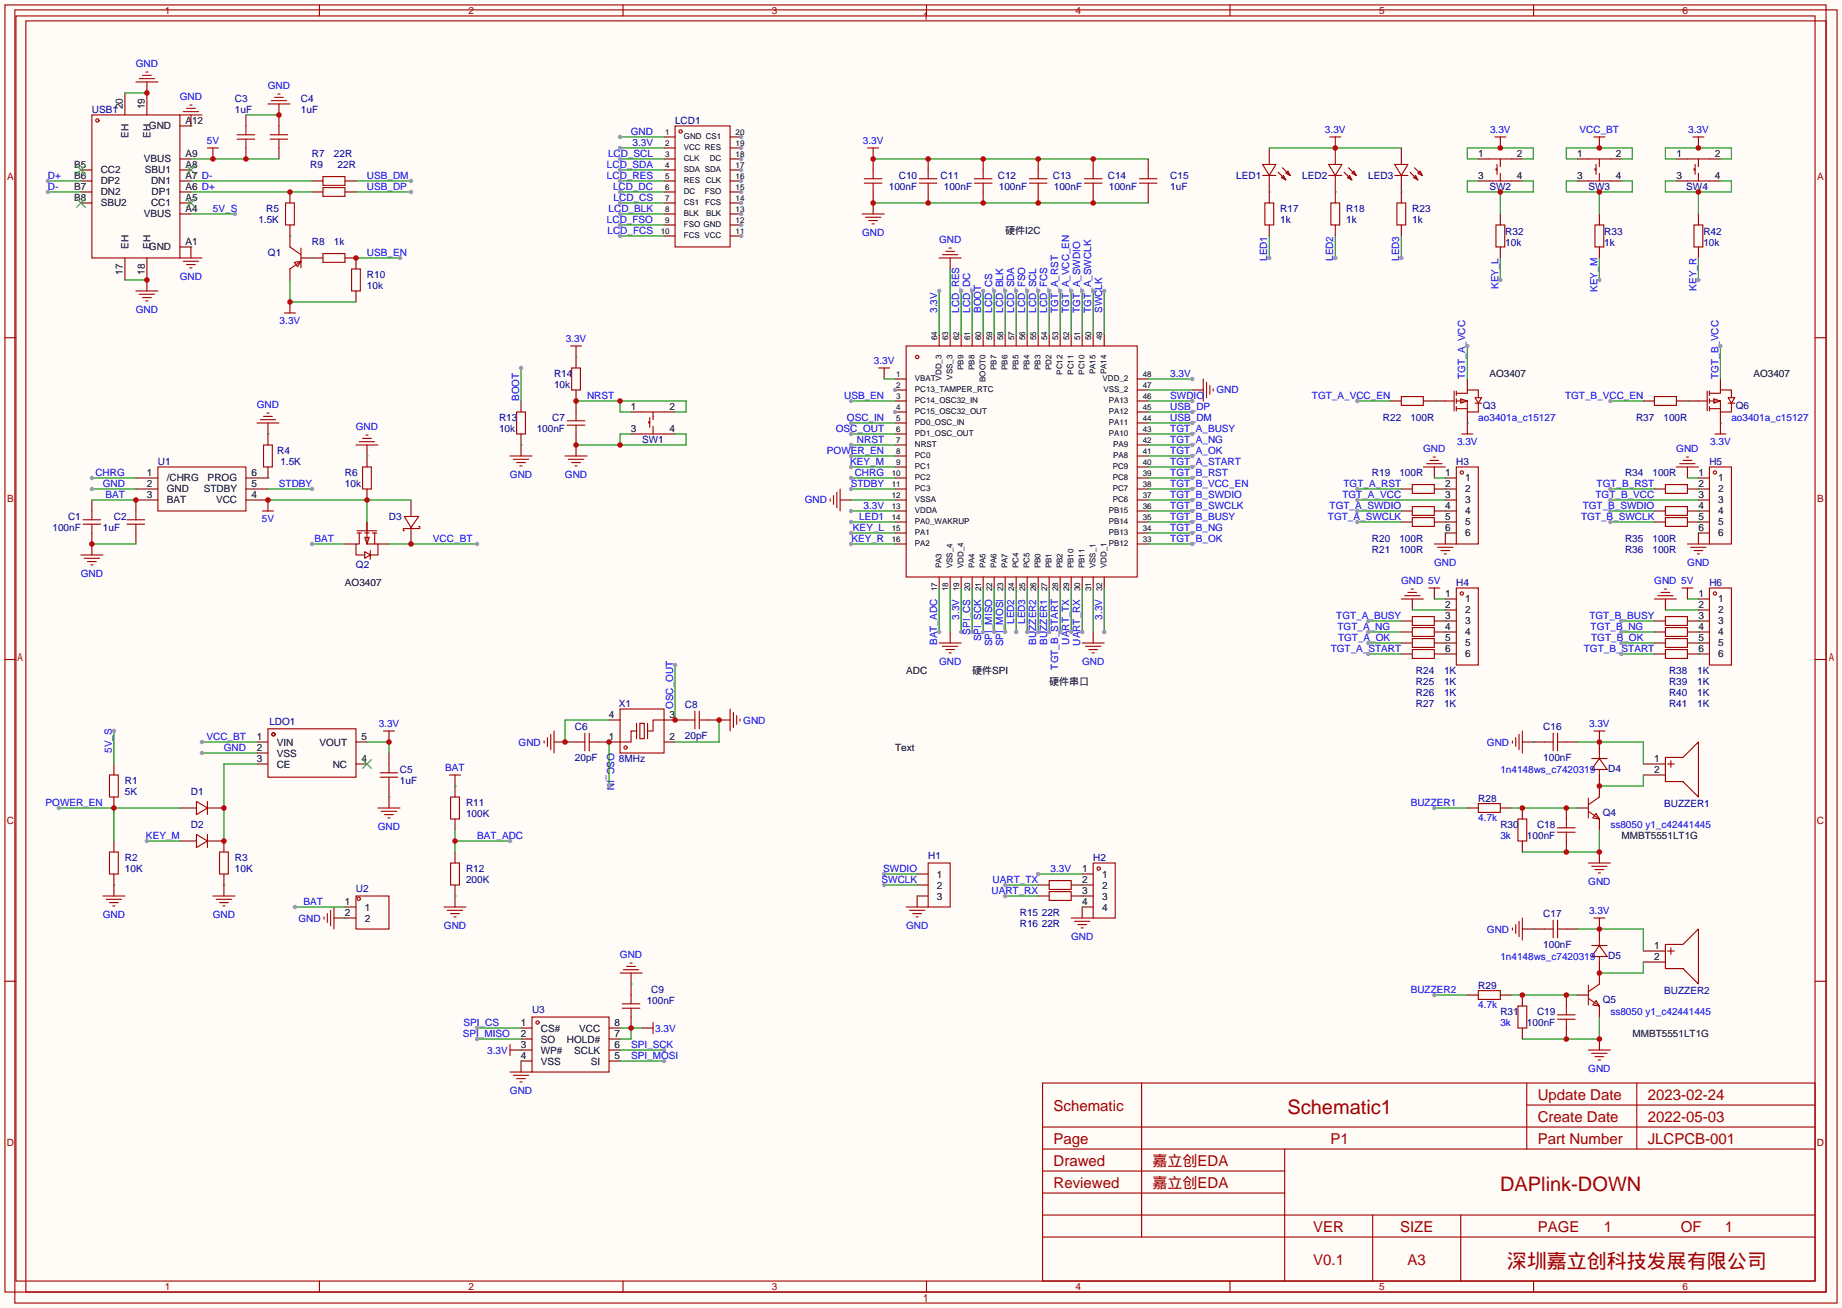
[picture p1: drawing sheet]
<svg xmlns="http://www.w3.org/2000/svg" width="425mm" height="302mm" viewBox="0 0 425 302" stroke-linecap="round" stroke-linejoin="round" font-family="sans-serif">
<defs><g id="words">
<g font-size="4.6" fill="#a00000">
<text x="297.2" y="257.2">Schematic1</text>
<text x="346.3" y="275">DAPlink-DOWN</text>
<text x="347.8" y="292.8">深圳嘉立创科技发展有限公司</text>
</g>
<g font-size="3.5" fill="#a00000">
<text x="243.2" y="256.6">Schematic</text>
<text x="355" y="254">Update Date</text>
<text x="380.4" y="254">2023-02-24</text>
<text x="355" y="259.1">Create Date</text>
<text x="380.4" y="259.1">2022-05-03</text>
<text x="243.2" y="269.3">Drawed</text>
<text x="243.2" y="264.2">Page</text>
<text x="266.1" y="269.3">嘉立创EDA</text>
<text x="307.1" y="264.2">P1</text>
<text x="355" y="264.2">Part Number</text>
<text x="380.4" y="264.2">JLCPCB-001</text>
<text x="243.2" y="274.4">Reviewed</text>
<text x="266.1" y="274.4">嘉立创EDA</text>
<text x="303.1" y="284.5">VER</text>
<text x="323.2" y="284.5">SIZE</text>
<text x="355" y="284.5">PAGE</text>
<text x="370.2" y="284.5">1</text>
<text x="388" y="284.5">OF</text>
<text x="398.1" y="284.5">1</text>
<text x="303.1" y="292.1">V0.1</text>
<text x="324.9" y="292.1">A3</text>
</g>
<g font-size="2.3" fill="#a00000">
<text x="38.1" y="3.2">1</text>
<text x="108.1" y="3.2">2</text>
<text x="178.2" y="3.2">3</text>
<text x="248.3" y="3.2">4</text>
<text x="318.3" y="3.2">5</text>
<text x="388.4" y="3.2">6</text>
<text x="1.6" y="41.6">A</text>
<text x="419.5" y="41.6">A</text>
<text x="1.6" y="115.9">B</text>
<text x="419.5" y="115.9">B</text>
<text x="1.6" y="190.2">C</text>
<text x="419.4" y="190.2">C</text>
<text x="1.6" y="264.5">D</text>
<text x="419.4" y="264.5">D</text>
<text x="38.1" y="297.9">1</text>
<text x="108.1" y="297.9">2</text>
<text x="178.2" y="297.9">3</text>
<text x="248.3" y="297.9">4</text>
<text x="318.3" y="297.9">5</text>
<text x="388.4" y="297.9">6</text>
</g>
<g font-size="2.3" fill="#00f">
<text x="31.3" y="15.4">GND</text>
<text x="41.5" y="23">GND</text>
<text x="61.8" y="20.5">GND</text>
<text x="47.7" y="33.2">5V</text>
<text x="145.6" y="31.2">GND</text>
<text x="146" y="33.7">3.3V</text>
<text x="199.2" y="33.2">3.3V</text>
<text x="305.9" y="30.7">3.3V</text>
<text x="344" y="30.7">3.3V</text>
<text x="364.6" y="30.7">VCC_BT</text>
<text x="389.7" y="30.7">3.3V</text>
<text x="11" y="41.3">D+</text>
<text x="84.7" y="41.3">USB_DM</text>
<text x="140.1" y="38.8">LCD_SDA</text>
<text x="140.1" y="41.3">LCD_RES</text>
<text x="140.4" y="36.2">LCD_SCL</text>
<text x="11" y="43.9">D-</text>
<text x="84.7" y="43.9">USB_DP</text>
<text x="141.5" y="43.9">LCD_DC</text>
<text x="141.6" y="46.4">LCD_CS</text>
<text x="49.1" y="48.9">5V_S</text>
<text x="140.1" y="51.5">LCD_FSO</text>
<text x="140.5" y="48.9">LCD_BLK</text>
<text x="84.7" y="59.1">USB_EN</text>
<text x="140.2" y="54">LCD_FCS</text>
<text x="199" y="54.5">GND</text>
<text x="216.8" y="56.1">GND</text>
<text x="41.5" y="64.7">GND</text>
<text x="292.5" y="60.3" transform="rotate(-90 292.5 60.3)">LED1</text>
<text x="307.8" y="60.3" transform="rotate(-90 307.8 60.3)">LED2</text>
<text x="323" y="60.3" transform="rotate(-90 323 60.3)">LED3</text>
<text x="345.9" y="66.8" transform="rotate(-90 345.9 66.8)">KEY_L</text>
<text x="368.7" y="67.4" transform="rotate(-90 368.7 67.4)">KEY_M</text>
<text x="391.6" y="67.1" transform="rotate(-90 391.6 67.1)">KEY_R</text>
<text x="31.3" y="72.3">GND</text>
<text x="64.6" y="74.8">3.3V</text>
<text x="216.3" y="72.3" transform="rotate(-90 216.3 72.3)">3.3V</text>
<text x="221.4" y="72.3" transform="rotate(-90 221.4 72.3)">LCD_RES</text>
<text x="223.9" y="72.3" transform="rotate(-90 223.9 72.3)">LCD_DC</text>
<text x="226.5" y="72.3" transform="rotate(-90 226.5 72.3)">BOOT</text>
<text x="229" y="72.3" transform="rotate(-90 229 72.3)">LCD_CS</text>
<text x="231.6" y="72.3" transform="rotate(-90 231.6 72.3)">LCD_BLK</text>
<text x="234.1" y="72.3" transform="rotate(-90 234.1 72.3)">LCD_SDA</text>
<text x="236.6" y="72.3" transform="rotate(-90 236.6 72.3)">LCD_FSO</text>
<text x="239.2" y="72.3" transform="rotate(-90 239.2 72.3)">LCD_SCL</text>
<text x="241.7" y="72.3" transform="rotate(-90 241.7 72.3)">LCD_FCS</text>
<text x="244.3" y="72.3" transform="rotate(-90 244.3 72.3)">TGT_A_RST</text>
<text x="246.8" y="72.3" transform="rotate(-90 246.8 72.3)">TGT_A_VCC_EN</text>
<text x="249.3" y="72.3" transform="rotate(-90 249.3 72.3)">TGT_A_SWDIO</text>
<text x="251.9" y="72.3" transform="rotate(-90 251.9 72.3)">TGT_A_SWCLK</text>
<text x="254.4" y="72.3" transform="rotate(-90 254.4 72.3)">SWCLK</text>
<text x="130.6" y="78.9">3.3V</text>
<text x="201.7" y="84">3.3V</text>
<text x="270.1" y="87">3.3V</text>
<text x="338.2" y="87.5" transform="rotate(-90 338.2 87.5)">TGT_A_VCC</text>
<text x="396.7" y="87.5" transform="rotate(-90 396.7 87.5)">TGT_B_VCC</text>
<text x="59.3" y="94.2">GND</text>
<text x="119.8" y="92.6" transform="rotate(-90 119.8 92.6)">BOOT</text>
<text x="135.5" y="92.1">NRST</text>
<text x="194.8" y="92.1">USB_EN</text>
<text x="270.1" y="92.1">SWDIO</text>
<text x="270.1" y="94.7">USB_DP</text>
<text x="280.8" y="90.9">GND</text>
<text x="302.8" y="92.1">TGT_A_VCC_EN</text>
<text x="361.3" y="92.1">TGT_B_VCC_EN</text>
<text x="82.1" y="99.2">GND</text>
<text x="192.9" y="99.7">OSC_OUT</text>
<text x="195.5" y="97.2">OSC_IN</text>
<text x="270.1" y="97.2">USB_DM</text>
<text x="270.1" y="99.7">TGT_A_BUSY</text>
<text x="341.2" y="97.2">ao3401a_c15127</text>
<text x="399.7" y="97.2">ao3401a_c15127</text>
<text x="190.9" y="104.8">POWER_EN</text>
<text x="196.3" y="107.4">KEY_M</text>
<text x="197.8" y="102.3">NRST</text>
<text x="270.1" y="102.3">TGT_A_NG</text>
<text x="270.1" y="104.8">TGT_A_OK</text>
<text x="270.1" y="107.4">TGT_A_START</text>
<text x="328.5" y="104.3">GND</text>
<text x="336.3" y="102.8">3.3V</text>
<text x="386.9" y="104.3">GND</text>
<text x="394.8" y="102.8">3.3V</text>
<text x="22" y="109.9">CHRG</text>
<text x="23.7" y="112.4">GND</text>
<text x="64.4" y="112.4">STDBY</text>
<text x="117.7" y="110.4">GND</text>
<text x="130.4" y="110.4">GND</text>
<text x="196.4" y="112.4">STDBY</text>
<text x="197.3" y="109.9">CHRG</text>
<text x="270.1" y="112.4">TGT_B_VCC_EN</text>
<text x="270.1" y="109.9">TGT_B_RST</text>
<text x="310.1" y="112.4">TGT_A_RST</text>
<text x="368.5" y="112.4">TGT_B_RST</text>
<text x="24.3" y="115">BAT</text>
<text x="185.8" y="116.3">GND</text>
<text x="199.3" y="117.5">3.3V</text>
<text x="270.1" y="117.5">TGT_B_SWCLK</text>
<text x="270.1" y="115">TGT_B_SWDIO</text>
<text x="306.9" y="117.5">TGT_A_SWDIO</text>
<text x="309.9" y="115">TGT_A_VCC</text>
<text x="365.3" y="117.5">TGT_B_SWDIO</text>
<text x="368.3" y="115">TGT_B_VCC</text>
<text x="60.4" y="120.6">5V</text>
<text x="72.6" y="125.1">BAT</text>
<text x="99.9" y="125.1">VCC_BT</text>
<text x="196.5" y="125.1">KEY_R</text>
<text x="196.9" y="122.6">KEY_L</text>
<text x="198.3" y="120.1">LED1</text>
<text x="270.1" y="120.1">TGT_B_BUSY</text>
<text x="270.1" y="122.6">TGT_B_NG</text>
<text x="270.1" y="125.1">TGT_B_OK</text>
<text x="306.5" y="120.1">TGT_A_SWCLK</text>
<text x="365" y="120.1">TGT_B_SWCLK</text>
<text x="331.1" y="130.7">GND</text>
<text x="389.5" y="130.7">GND</text>
<text x="18.6" y="133.3">GND</text>
<text x="323.4" y="134.8">GND 5V</text>
<text x="381.9" y="134.8">GND 5V</text>
<text x="221.4" y="143.1" transform="rotate(-90 221.4 143.1)">3.3V</text>
<text x="254.4" y="143.1" transform="rotate(-90 254.4 143.1)">3.3V</text>
<text x="308.5" y="142.9">TGT_A_BUSY</text>
<text x="366.9" y="142.9">TGT_B_BUSY</text>
<text x="216.3" y="149" transform="rotate(-90 216.3 149)">BAT_ADC</text>
<text x="223.9" y="146.5" transform="rotate(-90 223.9 146.5)">SPI_CS</text>
<text x="226.5" y="148.1" transform="rotate(-90 226.5 148.1)">SPI_SCK</text>
<text x="229" y="149.2" transform="rotate(-90 229 149.2)">SPI_MISO</text>
<text x="231.6" y="149.2" transform="rotate(-90 231.6 149.2)">SPI_MOSI</text>
<text x="234.1" y="144.1" transform="rotate(-90 234.1 144.1)">LED2</text>
<text x="236.6" y="144.1" transform="rotate(-90 236.6 144.1)">LED3</text>
<text x="239.2" y="148.8" transform="rotate(-90 239.2 148.8)">BUZZER2</text>
<text x="241.7" y="148.8" transform="rotate(-90 241.7 148.8)">BUZZER1</text>
<text x="246.8" y="148.8" transform="rotate(-90 246.8 148.8)">UART_TX</text>
<text x="249.3" y="149.1" transform="rotate(-90 249.3 149.1)">UART_RX</text>
<text x="308.7" y="145.5">TGT_A_NG</text>
<text x="308.9" y="148">TGT_A_OK</text>
<text x="367.2" y="145.5">TGT_B_NG</text>
<text x="367.3" y="148">TGT_B_OK</text>
<text x="216.8" y="153.6">GND</text>
<text x="244.3" y="154.6" transform="rotate(-90 244.3 154.6)">TGT_B_START</text>
<text x="249.8" y="153.6">GND</text>
<text x="307.2" y="150.5">TGT_A_START</text>
<text x="365.6" y="150.5">TGT_B_START</text>
<text x="87.4" y="167.8">3.3V</text>
<text x="155.4" y="163.7" transform="rotate(-90 155.4 163.7)">OSC_OUT</text>
<text x="171.6" y="167.1">GND</text>
<text x="366.8" y="167.8">3.3V</text>
<text x="25.8" y="173.9" transform="rotate(-90 25.8 173.9)">5V_S</text>
<text x="47.7" y="170.9">VCC_BT</text>
<text x="51.6" y="173.4">GND</text>
<text x="119.7" y="172.1">GND</text>
<text x="140.1" y="173.9" transform="rotate(90 140.1 173.9)">OSC_IN</text>
<text x="343.2" y="172.1">GND</text>
<text x="102.8" y="178">BAT</text>
<text x="346.3" y="178.5">1n4148ws_c7420319</text>
<text x="10.5" y="186.1">POWER_EN</text>
<text x="87.2" y="191.7">GND</text>
<text x="325.6" y="186.1">BUZZER1</text>
<text x="341.2" y="189.7">4.7k</text>
<text x="371.7" y="191.2">ss8050 y1_c42441445</text>
<text x="33.7" y="193.7">KEY_M</text>
<text x="110.1" y="193.7">BAT_ADC</text>
<text x="346.3" y="193.7">3k</text>
<text x="203.5" y="203.9">SWCLK</text>
<text x="203.9" y="201.3">SWDIO</text>
<text x="229.1" y="203.9">UART_TX</text>
<text x="242.5" y="201.3">3.3V</text>
<text x="70.1" y="209">BAT</text>
<text x="228.9" y="206.4">UART_RX</text>
<text x="366.6" y="204.4">GND</text>
<text x="23.7" y="212">GND</text>
<text x="49.1" y="212">GND</text>
<text x="68.9" y="212.8">GND</text>
<text x="102.5" y="214.5">GND</text>
<text x="209.1" y="214.5">GND</text>
<text x="343.2" y="215.3">GND</text>
<text x="366.8" y="211">3.3V</text>
<text x="143.1" y="221.2">GND</text>
<text x="247.2" y="217.1">GND</text>
<text x="346.3" y="221.7">1n4148ws_c7420319</text>
<text x="325.6" y="229.3">BUZZER2</text>
<text x="341.2" y="232.8">4.7k</text>
<text x="106.8" y="239.4">SPI_MISO</text>
<text x="107" y="236.9">SPI_CS</text>
<text x="151.3" y="238.2">3.3V</text>
<text x="346.3" y="236.9">3k</text>
<text x="371.7" y="234.4">ss8050 y1_c42441445</text>
<text x="112.5" y="243.3">3.3V</text>
<text x="145.7" y="242">SPI_SCK</text>
<text x="145.7" y="244.5">SPI_MOSI</text>
<text x="366.6" y="247.6">GND</text>
<text x="117.7" y="252.6">GND</text>
</g>
<g font-size="2.3" fill="#000080">
<text x="54.2" y="23.5">C3</text>
<text x="69.5" y="23.5">C4</text>
<text x="21.2" y="26.1">USB1</text>
<text x="54.2" y="26.1">1uF</text>
<text x="69.5" y="26.1">1uF</text>
<text x="155.8" y="28.6">LCD1</text>
<text x="71.6" y="38.8">R9</text>
<text x="72" y="36.2">R7</text>
<text x="77.1" y="36.2">22R</text>
<text x="77.9" y="38.8">22R</text>
<text x="207.5" y="41.3">C10</text>
<text x="217.1" y="41.3">C11</text>
<text x="230.3" y="41.3">C12</text>
<text x="243" y="41.3">C13</text>
<text x="255.7" y="41.3">C14</text>
<text x="270.1" y="41.3">C15</text>
<text x="285.4" y="41.3">LED1</text>
<text x="300.6" y="41.3">LED2</text>
<text x="315.8" y="41.3">LED3</text>
<text x="205.2" y="43.9">100nF</text>
<text x="217.9" y="43.9">100nF</text>
<text x="230.6" y="43.9">100nF</text>
<text x="243.3" y="43.9">100nF</text>
<text x="256" y="43.9">100nF</text>
<text x="270.1" y="43.9">1uF</text>
<text x="343.8" y="43.9">SW2</text>
<text x="366.6" y="43.9">SW3</text>
<text x="389.3" y="43.9">SW4</text>
<text x="59.6" y="51.5">1.5K</text>
<text x="61.4" y="48.9">R5</text>
<text x="295.5" y="48.9">R17</text>
<text x="295.5" y="51.5">1k</text>
<text x="310.8" y="48.9">R18</text>
<text x="310.8" y="51.5">1k</text>
<text x="326" y="48.9">R23</text>
<text x="326" y="51.5">1k</text>
<text x="61.8" y="59.1">Q1</text>
<text x="72" y="56.6">R8</text>
<text x="77.1" y="56.6">1k</text>
<text x="347.5" y="54.1">R32</text>
<text x="347.5" y="56.7">10k</text>
<text x="370.3" y="54.1">R33</text>
<text x="370.3" y="56.7">1k</text>
<text x="393.2" y="54.1">R42</text>
<text x="393.2" y="56.7">10k</text>
<text x="84.7" y="64.2">R10</text>
<text x="84.7" y="66.7">10k</text>
<text x="127.9" y="87">R14</text>
<text x="127.9" y="89.6">10k</text>
<text x="342.3" y="94.4">Q3</text>
<text x="400.7" y="94.4">Q6</text>
<text x="115.2" y="97.2">R13</text>
<text x="115.2" y="99.7">10k</text>
<text x="123.9" y="99.7">100nF</text>
<text x="127.5" y="97.2">C7</text>
<text x="319.2" y="97.2">R22</text>
<text x="325.6" y="97.2">100R</text>
<text x="377.7" y="97.2">R37</text>
<text x="384" y="97.2">100R</text>
<text x="36.4" y="107.4">U1</text>
<text x="64" y="104.8">R4</text>
<text x="64.7" y="107.4">1.5K</text>
<text x="148.2" y="102.3">SW1</text>
<text x="336.2" y="107.4">H3</text>
<text x="394.6" y="107.4">H5</text>
<text x="79.6" y="109.9">R6</text>
<text x="79.6" y="112.4">10k</text>
<text x="316.7" y="109.9">R19</text>
<text x="323" y="109.9">100R</text>
<text x="375.1" y="109.9">R34</text>
<text x="381.5" y="109.9">100R</text>
<text x="12.1" y="122.6">100nF</text>
<text x="15.7" y="120.1">C1</text>
<text x="23.7" y="122.6">1uF</text>
<text x="26.3" y="120.1">C2</text>
<text x="89.8" y="120.1">D3</text>
<text x="316.7" y="125.1">R20</text>
<text x="323" y="125.1">100R</text>
<text x="375.1" y="125.1">R35</text>
<text x="381.5" y="125.1">100R</text>
<text x="82.2" y="131.2">Q2</text>
<text x="316.7" y="127.7">R21</text>
<text x="323" y="127.7">100R</text>
<text x="375.1" y="127.7">R36</text>
<text x="381.5" y="127.7">100R</text>
<text x="336.2" y="135.3">H4</text>
<text x="394.6" y="135.3">H6</text>
<text x="326.9" y="155.6">R24</text>
<text x="333.3" y="155.6">1K</text>
<text x="385.3" y="155.6">R38</text>
<text x="391.8" y="155.6">1K</text>
<text x="326.9" y="158.2">R25</text>
<text x="326.9" y="160.7">R26</text>
<text x="333.3" y="158.2">1K</text>
<text x="333.3" y="160.7">1K</text>
<text x="385.3" y="158.2">R39</text>
<text x="385.3" y="160.7">R40</text>
<text x="391.8" y="158.2">1K</text>
<text x="391.8" y="160.7">1K</text>
<text x="62.2" y="167.3">LDO1</text>
<text x="142.9" y="163.2">X1</text>
<text x="158.1" y="163.5">C8</text>
<text x="326.9" y="163.2">R27</text>
<text x="333.3" y="163.2">1K</text>
<text x="385.3" y="163.2">R41</text>
<text x="391.8" y="163.2">1K</text>
<text x="132.7" y="168.6">C6</text>
<text x="158.1" y="170.6">20pF</text>
<text x="356.2" y="168.6">C16</text>
<text x="92.3" y="178.5">C5</text>
<text x="132.7" y="175.7">20pF</text>
<text x="142.9" y="175.9">8MHz</text>
<text x="356.2" y="175.7">100nF</text>
<text x="371.2" y="178.2">D4</text>
<text x="28.8" y="181">R1</text>
<text x="28.8" y="183.6">5K</text>
<text x="44.1" y="183.6">D1</text>
<text x="92.3" y="181">1uF</text>
<text x="341.2" y="185.1">R28</text>
<text x="44.1" y="191.2">D2</text>
<text x="107.6" y="186.1">R11</text>
<text x="107.6" y="188.6">100K</text>
<text x="346.3" y="191.2">R30</text>
<text x="354.8" y="191.2">C18</text>
<text x="370" y="188.4">Q4</text>
<text x="384.2" y="186.4">BUZZER1</text>
<text x="352.5" y="193.7">100nF</text>
<text x="28.8" y="198.8">R2</text>
<text x="28.8" y="201.3">10K</text>
<text x="54.2" y="198.8">R3</text>
<text x="54.2" y="201.3">10K</text>
<text x="107.6" y="201.3">R12</text>
<text x="107.6" y="203.9">200K</text>
<text x="214.2" y="198.3">H1</text>
<text x="252.3" y="198.8">H2</text>
<text x="82.2" y="205.9">U2</text>
<text x="235.4" y="211.5">R15</text>
<text x="235.4" y="214">R16</text>
<text x="240.5" y="211.5">22R</text>
<text x="240.5" y="214">22R</text>
<text x="356.2" y="211.8">C17</text>
<text x="356.2" y="218.9">100nF</text>
<text x="371.2" y="221.4">D5</text>
<text x="122.8" y="233.9">U3</text>
<text x="149.3" y="231.8">100nF</text>
<text x="150.3" y="229.3">C9</text>
<text x="341.2" y="228.3">R29</text>
<text x="370" y="231.6">Q5</text>
<text x="384.2" y="229.5">BUZZER2</text>
<text x="346.3" y="234.4">R31</text>
<text x="352.5" y="236.9">100nF</text>
<text x="354.8" y="234.4">C19</text>
</g>
<g font-size="2.3">
<text x="28.4" y="25.3" transform="rotate(-90 28.4 25.3)">20</text>
<text x="33.4" y="25.3" transform="rotate(-90 33.4 25.3)">19</text>
<text x="34.4" y="29.9">GND</text>
<text x="42.8" y="28.6">A12</text>
<text x="29.6" y="31.8" transform="rotate(-90 29.6 31.8)">EH</text>
<text x="34.7" y="31.8" transform="rotate(-90 34.7 31.8)">EH</text>
<text x="17.1" y="41.3">B6</text>
<text x="17.1" y="38.8">B5</text>
<text x="23.2" y="40.1">CC2</text>
<text x="33.2" y="37.5">VBUS</text>
<text x="33.5" y="40.1">SBU1</text>
<text x="42.8" y="36.2">A9</text>
<text x="42.8" y="38.8">A8</text>
<text x="42.8" y="41.3">A7 D-</text>
<text x="341.2" y="41.3">3</text>
<text x="341.2" y="36.2">1</text>
<text x="350.1" y="41.3">4</text>
<text x="350.1" y="36.2">2</text>
<text x="364.1" y="41.3">3</text>
<text x="364.1" y="36.2">1</text>
<text x="373" y="41.3">4</text>
<text x="373" y="36.2">2</text>
<text x="387" y="41.3">3</text>
<text x="387" y="36.2">1</text>
<text x="395.9" y="41.3">4</text>
<text x="395.9" y="36.2">2</text>
<text x="17.1" y="46.4">B8</text>
<text x="17.1" y="43.9">B7</text>
<text x="23.2" y="47.7">SBU2</text>
<text x="23.2" y="45.1">DN2</text>
<text x="23.2" y="42.6">DP2</text>
<text x="34.9" y="42.6">DN1</text>
<text x="34.9" y="47.7">CC1</text>
<text x="35" y="45.1">DP1</text>
<text x="42.8" y="43.9">A6 D+</text>
<text x="42.8" y="46.4">A5</text>
<text x="33.2" y="50.2">VBUS</text>
<text x="42.8" y="48.9">A4</text>
<text x="29.6" y="57.5" transform="rotate(-90 29.6 57.5)">EH</text>
<text x="34.4" y="57.8">GND</text>
<text x="34.7" y="57.5" transform="rotate(-90 34.7 57.5)">EH</text>
<text x="42.8" y="56.6">A1</text>
<text x="232" y="54">硬件I2C</text>
<text x="28.4" y="63.4" transform="rotate(-90 28.4 63.4)">17</text>
<text x="33.4" y="63.4" transform="rotate(-90 33.4 63.4)">18</text>
<text x="343.8" y="87">AO3407</text>
<text x="404.7" y="87">AO3407</text>
<text x="145.7" y="94.7">1</text>
<text x="154.6" y="94.7">2</text>
<text x="145.7" y="99.7">3</text>
<text x="154.6" y="99.7">4</text>
<text x="33.9" y="109.9">1</text>
<text x="33.9" y="112.4">2</text>
<text x="38.5" y="111.2">/CHRG</text>
<text x="38.5" y="113.7">GND</text>
<text x="47" y="113.7">STDBY</text>
<text x="47.9" y="111.2">PROG</text>
<text x="58" y="112.4">5</text>
<text x="58" y="109.9">6</text>
<text x="333.6" y="109.9">1</text>
<text x="333.6" y="112.4">2</text>
<text x="338.2" y="111.2">1</text>
<text x="338.2" y="113.7">2</text>
<text x="392" y="109.9">1</text>
<text x="392" y="112.4">2</text>
<text x="396.6" y="111.2">1</text>
<text x="396.6" y="113.7">2</text>
<text x="33.9" y="115">3</text>
<text x="38.5" y="116.3">BAT</text>
<text x="49.9" y="116.3">VCC</text>
<text x="58" y="115">4</text>
<text x="333.6" y="115">3</text>
<text x="333.6" y="117.5">4</text>
<text x="338.2" y="116.3">3</text>
<text x="338.2" y="118.8">4</text>
<text x="392" y="115">3</text>
<text x="392" y="117.5">4</text>
<text x="396.6" y="116.3">3</text>
<text x="396.6" y="118.8">4</text>
<text x="333.6" y="120.1">5</text>
<text x="333.6" y="122.6">6</text>
<text x="338.2" y="121.3">5</text>
<text x="338.2" y="123.9">6</text>
<text x="392" y="120.1">5</text>
<text x="392" y="122.6">6</text>
<text x="396.6" y="121.3">5</text>
<text x="396.6" y="123.9">6</text>
<text x="79.6" y="135.3">AO3407</text>
<text x="333.6" y="137.8">1</text>
<text x="392" y="137.8">1</text>
<text x="333.6" y="140.4">2</text>
<text x="333.6" y="142.9">3</text>
<text x="338.2" y="139.1">1</text>
<text x="338.2" y="141.7">2</text>
<text x="392" y="140.4">2</text>
<text x="392" y="142.9">3</text>
<text x="396.6" y="139.1">1</text>
<text x="396.6" y="141.7">2</text>
<text x="333.6" y="145.5">4</text>
<text x="333.6" y="148">5</text>
<text x="338.2" y="144.2">3</text>
<text x="338.2" y="146.7">4</text>
<text x="338.2" y="149.3">5</text>
<text x="392" y="145.5">4</text>
<text x="392" y="148">5</text>
<text x="396.6" y="144.2">3</text>
<text x="396.6" y="146.7">4</text>
<text x="396.6" y="149.3">5</text>
<text x="209.2" y="155.6">ADC</text>
<text x="224.4" y="155.6">硬件SPI</text>
<text x="333.6" y="150.5">6</text>
<text x="338.2" y="151.8">6</text>
<text x="392" y="150.5">6</text>
<text x="396.6" y="151.8">6</text>
<text x="242.2" y="158.2">硬件串口</text>
<text x="140.6" y="165.8">4</text>
<text x="154.6" y="165.8">3</text>
<text x="59.3" y="170.9">1</text>
<text x="59.3" y="173.4">2</text>
<text x="63.9" y="172.1">VIN</text>
<text x="73.7" y="172.1">VOUT</text>
<text x="83.4" y="170.9">5</text>
<text x="140.6" y="170.9">1</text>
<text x="154.6" y="170.9">2</text>
<text x="206.6" y="173.4">Text</text>
<text x="59.3" y="175.9">3</text>
<text x="63.9" y="174.7">VSS</text>
<text x="63.9" y="177.2">CE</text>
<text x="76.8" y="177.2">NC</text>
<text x="83.4" y="175.9">4</text>
<text x="381.9" y="178.5">2</text>
<text x="381.9" y="175.9">1</text>
<text x="374.3" y="193.7">MMBT5551LT1G</text>
<text x="216.3" y="202.6">1</text>
<text x="249.8" y="201.3">1</text>
<text x="249.8" y="203.9">2</text>
<text x="254.4" y="202.6">1</text>
<text x="79.6" y="209">1</text>
<text x="216.3" y="207.7">3</text>
<text x="216.3" y="205.2">2</text>
<text x="249.8" y="206.4">3</text>
<text x="249.8" y="209">4</text>
<text x="254.4" y="205.2">2</text>
<text x="254.4" y="207.7">3</text>
<text x="79.6" y="211.5">2</text>
<text x="84.2" y="210.2">1</text>
<text x="84.2" y="212.8">2</text>
<text x="254.4" y="210.2">4</text>
<text x="381.9" y="221.7">2</text>
<text x="381.9" y="219.1">1</text>
<text x="120.3" y="236.9">1</text>
<text x="120.3" y="239.4">2</text>
<text x="124.8" y="238.2">CS#</text>
<text x="133.7" y="238.2">VCC</text>
<text x="141.9" y="239.4">7</text>
<text x="141.9" y="236.9">8</text>
<text x="376.8" y="239.4">MMBT5551LT1G</text>
<text x="120.3" y="242">3</text>
<text x="120.3" y="244.5">4</text>
<text x="124.8" y="240.7">SO</text>
<text x="124.8" y="243.3">WP#</text>
<text x="124.8" y="245.8">VSS</text>
<text x="130.9" y="240.7">HOLD#</text>
<text x="132.5" y="243.3">SCLK</text>
<text x="136.4" y="245.8">SI</text>
<text x="141.9" y="244.5">5</text>
<text x="141.9" y="242">6</text>
</g>
<g font-size="1.8">
<text x="153.5" y="31.2">1</text>
<text x="153.5" y="33.7">2</text>
<text x="157.9" y="32.2">GND CS1</text>
<text x="157.9" y="34.7">VCC RES</text>
<text x="169.8" y="33.7">19</text>
<text x="169.8" y="31.2">20</text>
<text x="153.5" y="36.2">3</text>
<text x="153.5" y="38.8">4</text>
<text x="153.5" y="41.3">5</text>
<text x="157.9" y="37.3">CLK</text>
<text x="157.9" y="39.8">SDA SDA</text>
<text x="163.8" y="37.3">DC</text>
<text x="169.8" y="41.3">16</text>
<text x="169.8" y="38.8">17</text>
<text x="169.8" y="36.2">18</text>
<text x="153.5" y="43.9">6</text>
<text x="153.5" y="46.4">7</text>
<text x="157.9" y="42.3">RES CLK</text>
<text x="157.9" y="44.9">DC</text>
<text x="157.9" y="47.4">CS1</text>
<text x="162.7" y="44.9">FSO</text>
<text x="162.8" y="47.4">FCS</text>
<text x="169.8" y="46.4">14</text>
<text x="169.8" y="43.9">15</text>
<text x="153.5" y="48.9">8</text>
<text x="153.5" y="51.5">9</text>
<text x="157.9" y="50">BLK</text>
<text x="157.9" y="52.5">FSO GND</text>
<text x="163" y="50">BLK</text>
<text x="169.8" y="51.5">12</text>
<text x="169.8" y="48.9">13</text>
<text x="152.5" y="54">10</text>
<text x="157.9" y="55">FCS VCC</text>
<text x="169.8" y="54">11</text>
<text x="216.3" y="78.6" transform="rotate(-90 216.3 78.6)">64</text>
<text x="218.9" y="78.6" transform="rotate(-90 218.9 78.6)">63</text>
<text x="221.4" y="78.6" transform="rotate(-90 221.4 78.6)">62</text>
<text x="223.9" y="78.6" transform="rotate(-90 223.9 78.6)">61</text>
<text x="226.5" y="78.6" transform="rotate(-90 226.5 78.6)">60</text>
<text x="229" y="78.6" transform="rotate(-90 229 78.6)">59</text>
<text x="231.6" y="78.6" transform="rotate(-90 231.6 78.6)">58</text>
<text x="234.1" y="78.6" transform="rotate(-90 234.1 78.6)">57</text>
<text x="236.6" y="78.6" transform="rotate(-90 236.6 78.6)">56</text>
<text x="239.2" y="78.6" transform="rotate(-90 239.2 78.6)">55</text>
<text x="241.7" y="78.6" transform="rotate(-90 241.7 78.6)">54</text>
<text x="244.3" y="78.6" transform="rotate(-90 244.3 78.6)">53</text>
<text x="246.8" y="78.6" transform="rotate(-90 246.8 78.6)">52</text>
<text x="249.3" y="78.6" transform="rotate(-90 249.3 78.6)">51</text>
<text x="251.9" y="78.6" transform="rotate(-90 251.9 78.6)">50</text>
<text x="254.4" y="78.6" transform="rotate(-90 254.4 78.6)">49</text>
<text x="206.9" y="87">1</text>
<text x="206.9" y="89.6">2</text>
<text x="211.2" y="88.1">VBAT</text>
<text x="217.3" y="87.9" transform="rotate(-90 217.3 87.9)">VDD_3</text>
<text x="219.9" y="87.7" transform="rotate(-90 219.9 87.7)">VSS_3</text>
<text x="222.4" y="85.4" transform="rotate(-90 222.4 85.4)">PB9</text>
<text x="225" y="85.4" transform="rotate(-90 225 85.4)">PB8</text>
<text x="227.5" y="88.2" transform="rotate(-90 227.5 88.2)">BOOT0</text>
<text x="230" y="85.4" transform="rotate(-90 230 85.4)">PB7</text>
<text x="232.6" y="85.4" transform="rotate(-90 232.6 85.4)">PB6</text>
<text x="235.1" y="85.4" transform="rotate(-90 235.1 85.4)">PB5</text>
<text x="237.7" y="85.4" transform="rotate(-90 237.7 85.4)">PB4</text>
<text x="240.2" y="85.4" transform="rotate(-90 240.2 85.4)">PB3</text>
<text x="242.7" y="85.5" transform="rotate(-90 242.7 85.5)">PD2</text>
<text x="245.3" y="86.5" transform="rotate(-90 245.3 86.5)">PC12</text>
<text x="247.8" y="86.5" transform="rotate(-90 247.8 86.5)">PC11</text>
<text x="250.4" y="86.5" transform="rotate(-90 250.4 86.5)">PC10</text>
<text x="252.9" y="86.4" transform="rotate(-90 252.9 86.4)">PA15</text>
<text x="254.5" y="88.1">VDD_2</text>
<text x="255.4" y="86.4" transform="rotate(-90 255.4 86.4)">PA14</text>
<text x="263.8" y="89.6">47</text>
<text x="263.8" y="87">48</text>
<text x="206.9" y="92.1">3</text>
<text x="206.9" y="94.7">4</text>
<text x="211.2" y="90.6">PC13_TAMPER_RTC</text>
<text x="211.2" y="93.1">PC14_OSC32_IN</text>
<text x="211.2" y="95.7">PC15_OSC32_OUT</text>
<text x="254.7" y="90.6">VSS_2</text>
<text x="256" y="95.7">PA12</text>
<text x="256" y="93.1">PA13</text>
<text x="263.8" y="94.7">45</text>
<text x="263.8" y="92.1">46</text>
<text x="206.9" y="97.2">5</text>
<text x="206.9" y="99.7">6</text>
<text x="211.2" y="98.2">PD0_OSC_IN</text>
<text x="211.2" y="100.8">PD1_OSC_OUT</text>
<text x="256" y="100.8">PA10</text>
<text x="256" y="98.2">PA11</text>
<text x="263.8" y="99.7">43</text>
<text x="263.8" y="97.2">44</text>
<text x="206.9" y="102.3">7</text>
<text x="206.9" y="104.8">8</text>
<text x="206.9" y="107.4">9</text>
<text x="211.2" y="103.3">NRST</text>
<text x="211.2" y="105.8">PC0</text>
<text x="257" y="105.8">PA8</text>
<text x="257" y="103.3">PA9</text>
<text x="263.8" y="107.4">40</text>
<text x="263.8" y="104.8">41</text>
<text x="263.8" y="102.3">42</text>
<text x="205.8" y="109.9">10</text>
<text x="205.8" y="112.4">11</text>
<text x="211.2" y="108.4">PC1</text>
<text x="211.2" y="110.9">PC2</text>
<text x="211.2" y="113.5">PC3</text>
<text x="256.9" y="113.5">PC7</text>
<text x="256.9" y="110.9">PC8</text>
<text x="256.9" y="108.4">PC9</text>
<text x="263.8" y="112.4">38</text>
<text x="263.8" y="109.9">39</text>
<text x="205.8" y="115">12</text>
<text x="205.8" y="117.5">13</text>
<text x="211.2" y="116">VSSA</text>
<text x="211.2" y="118.5">VDDA</text>
<text x="256" y="118.5">PB15</text>
<text x="256.9" y="116">PC6</text>
<text x="263.8" y="117.5">36</text>
<text x="263.8" y="115">37</text>
<text x="205.8" y="120.1">14</text>
<text x="205.8" y="122.6">15</text>
<text x="205.8" y="125.1">16</text>
<text x="211.2" y="121.1">PA0_WAKRUP</text>
<text x="211.2" y="123.6">PA1</text>
<text x="256" y="123.6">PB13</text>
<text x="256" y="121.1">PB14</text>
<text x="263.8" y="125.1">33</text>
<text x="263.8" y="122.6">34</text>
<text x="263.8" y="120.1">35</text>
<text x="211.2" y="126.2">PA2</text>
<text x="217.3" y="131.2" transform="rotate(-90 217.3 131.2)">PA3</text>
<text x="219.9" y="131.2" transform="rotate(-90 219.9 131.2)">VSS_4</text>
<text x="222.4" y="131.2" transform="rotate(-90 222.4 131.2)">VDD_4</text>
<text x="225" y="131.2" transform="rotate(-90 225 131.2)">PA4</text>
<text x="227.5" y="131.2" transform="rotate(-90 227.5 131.2)">PA5</text>
<text x="230" y="131.2" transform="rotate(-90 230 131.2)">PA6</text>
<text x="232.6" y="131.2" transform="rotate(-90 232.6 131.2)">PA7</text>
<text x="235.1" y="131.2" transform="rotate(-90 235.1 131.2)">PC4</text>
<text x="237.7" y="131.2" transform="rotate(-90 237.7 131.2)">PC5</text>
<text x="240.2" y="131.2" transform="rotate(-90 240.2 131.2)">PB0</text>
<text x="242.7" y="131.2" transform="rotate(-90 242.7 131.2)">PB1</text>
<text x="245.3" y="131.2" transform="rotate(-90 245.3 131.2)">PB2</text>
<text x="247.8" y="131.2" transform="rotate(-90 247.8 131.2)">PB10</text>
<text x="250.4" y="131.2" transform="rotate(-90 250.4 131.2)">PB11</text>
<text x="252.9" y="131.2" transform="rotate(-90 252.9 131.2)">VSS_1</text>
<text x="255.4" y="131.2" transform="rotate(-90 255.4 131.2)">VDD_1</text>
<text x="256" y="126.2">PB12</text>
<text x="216.3" y="136.5" transform="rotate(-90 216.3 136.5)">17</text>
<text x="218.9" y="136.5" transform="rotate(-90 218.9 136.5)">18</text>
<text x="221.4" y="136.5" transform="rotate(-90 221.4 136.5)">19</text>
<text x="223.9" y="136.5" transform="rotate(-90 223.9 136.5)">20</text>
<text x="226.5" y="136.5" transform="rotate(-90 226.5 136.5)">21</text>
<text x="229" y="136.5" transform="rotate(-90 229 136.5)">22</text>
<text x="231.6" y="136.5" transform="rotate(-90 231.6 136.5)">23</text>
<text x="234.1" y="136.5" transform="rotate(-90 234.1 136.5)">24</text>
<text x="236.6" y="136.5" transform="rotate(-90 236.6 136.5)">25</text>
<text x="239.2" y="136.5" transform="rotate(-90 239.2 136.5)">26</text>
<text x="241.7" y="136.5" transform="rotate(-90 241.7 136.5)">27</text>
<text x="244.3" y="136.5" transform="rotate(-90 244.3 136.5)">28</text>
<text x="246.8" y="136.5" transform="rotate(-90 246.8 136.5)">29</text>
<text x="249.3" y="136.5" transform="rotate(-90 249.3 136.5)">30</text>
<text x="251.9" y="136.5" transform="rotate(-90 251.9 136.5)">31</text>
<text x="254.4" y="136.5" transform="rotate(-90 254.4 136.5)">32</text>
</g>
</g></defs>
<path d="M0 0h425.2v302h-425.2z" fill="#fffcf7"/>
<g fill="none" stroke="#870000" stroke-width=".25">
<path d="M33.9 18.9v7.6M18.7 39.2h2.5M28.8 21.5v5M41.5 36.7h2.6M41.5 39.2h2.6M44.1 26.5v2.6h-2.6M49.1 34.2v2.5M56.8 26.5v2.6M56.8 34.2v2.5M64.4 24v5.1M64.4 34.2v2.5M153.3 36.7h2.5"/>
<path d="M153.3 39.2h2.5M153.3 31.6h2.5M153.3 34.2h2.5M201.5 34.2v5M214.2 36.7v2.5M226.9 36.7v2.5M239.6 36.7v2.5M252.3 36.7v2.5M265 36.7v2.5M293 34.2v3.8M308.2 31.6v6.4M323.5 34.2v3.8"/>
<path d="M346.3 31.6v2.6M369.2 31.6v2.6M392 31.6v2.6M18.7 41.8h2.5M18.7 44.3h2.5M18.7 46.9h2.5M28.8 59.6v5M33.9 59.6v7.6M41.5 57h2.6v2.6M41.5 41.8h2.6M41.5 44.3h2.6M41.5 46.9h2.6"/>
<path d="M41.5 49.4h2.6M66.9 44.3v2.6M66.9 51.9v5.1M69.5 59.6h5M72 41.8h2.5M72 44.3h2.5M79.6 41.8h2.6M79.6 44.3h2.6M79.6 59.6h2.6v2.5M153.3 41.8h2.5M153.3 44.3h2.5M153.3 46.9h2.5"/>
<path d="M153.3 49.4h2.5M153.3 51.9h2.5M153.3 54.5h2.5M168.5 54.5h2.6M201.5 44.3v5.1M214.2 44.3v2.6M219.3 59.6v2.5M226.9 44.3v2.6M239.6 44.3v2.6M252.3 44.3v2.6M265 44.3v2.6M293 40.5v6.4"/>
<path d="M293 51.9v2.6M308.2 40.5v6.4M308.2 51.9v2.6M323.5 40.5v6.4M323.5 51.9v2.6M346.3 49.4v2.5M346.3 57v2.6M369.2 49.4v2.5M369.2 57v2.6M392 49.4v2.5M392 57v2.6M66.9 62.1v2.5"/>
<path d="M66.9 69.7v2.6M82.2 67.2v2.5M133 79.9v5.1M61.8 97.7v5M120.3 92.6v2.5M133 90v5.1M204.1 85v2.5M275.2 90h2.5M320.9 92.6h2.6M328.5 92.6h5.1M338.7 87.5v2.5M338.7 95.1v5.1"/>
<path d="M379.3 92.6h2.6M387 92.6h5M397.1 87.5v2.5M397.1 95.1v5.1M21.2 115.4v2.6M31.4 110.4h5M31.4 112.9h5M36.4 115.4h-5v2.6M56.8 115.4h5v2.6M56.8 112.9h5M61.8 107.8v2.6h-5M84.7 102.7v5.1"/>
<path d="M84.7 112.9v2.5M94.9 115.4v3.9M120.3 100.2v5.1M133 100.2v5.1M193.9 115.4h2.6M323.5 118h2.5M323.5 112.9h2.5M331.1 107.8v2.6M331.1 118h5.1M331.1 112.9h5.1M333.6 115.4h2.6M333.6 110.4h2.6"/>
<path d="M381.9 118h2.5M381.9 112.9h2.5M389.5 107.8v2.6M389.5 118h5.1M389.5 112.9h5.1M392 115.4h2.6M392 110.4h2.6M21.2 123.1v5M31.4 123.1v2.5M79.6 125.6h2.6M84.7 120.5v2.6M87.2 125.6h2.6"/>
<path d="M94.9 121.8v3.8M323.5 120.5h2.5M326 138.3v2.5M331.1 135.8v2.5M331.1 120.5h5.1M333.6 138.3h2.6M336.2 123.1h-2.6v2.5M381.9 120.5h2.5M384.4 138.3v2.5M389.5 135.8v2.5M389.5 120.5h5.1M392 138.3h2.6"/>
<path d="M394.6 123.1h-2.6v2.5M219.3 145.9v2.6M252.3 145.9v2.6M323.5 143.4h2.5M323.5 145.9h2.5M323.5 148.5h2.5M323.5 151h2.5M331.1 143.4h5.1M331.1 145.9h5.1M331.1 148.5h5.1M331.1 151h5.1M333.6 140.8h2.6"/>
<path d="M381.9 143.4h2.5M381.9 145.9h2.5M381.9 148.5h2.5M381.9 151h2.5M389.5 143.4h5.1M389.5 145.9h5.1M389.5 148.5h5.1M389.5 151h5.1M392 140.8h2.6M26.3 176.4v2.5M59.3 171.3h2.5M59.3 173.9h2.5"/>
<path d="M59.3 176.4h2.5M82.2 171.3h2.5M82.2 176.4h2.5M89.8 168.8v2.5M89.8 173.9v2.5M105 178.9v5.1M127.9 171.3h5.1M138 171.3h5.1M140.6 166.2h2.5M153.3 171.3h2.5M153.3 166.2h5.1M163.4 166.2h5.1"/>
<path d="M351.4 171.3h5.1M361.6 171.3h2.5M369.2 168.8v5.1M369.2 178.9v5.1M379.3 176.4h5.1M379.3 178.9h5.1M26.3 184v2.6M26.3 194.2v2.5M41.5 186.6h3.8M41.5 194.2h3.8M47.9 194.2h3.8v2.5M47.9 186.6h3.8"/>
<path d="M89.8 181.5v5.1M105 189.1v2.5M105 196.7v2.6M338.7 186.6h2.5M346.3 186.6h2.6M351.4 186.6v2.5M351.4 194.2v2.5M361.6 186.6v2.5M361.6 194.2v2.5M364.1 186.6h2.5M369.2 189.1v2.5M369.2 196.7v2.6"/>
<path d="M26.3 201.8v5.1M51.7 201.8v5.1M77.1 212h5.1M79.6 209.4h2.6M105 204.3v5.1M211.7 201.8h2.5M211.7 204.3h2.5M214.2 206.9h-2.5v2.5M239.6 206.9h2.6M239.6 204.3h2.6M247.3 206.9h5M247.3 204.3h5"/>
<path d="M249.8 201.8h2.5M252.3 209.4h-2.5v2.6M351.4 214.5h2.5M369.2 212v2.5M120.3 237.4h2.5M120.3 239.9h2.5M140.6 237.4h2.5M140.6 239.9h2.5M145.7 224.7v5M145.7 234.8v2.6M148.2 237.4h2.5M369.2 239.9v2.5"/>
<path d="M117.7 242.4h5.1M122.8 245h-2.5v2.5M140.6 242.4h2.5M140.6 245h2.5"/>
</g>
<g fill="none" stroke="#a10000" stroke-width=".25">
<path d="M1.1 1.1h420.4v297.2h-420.4zM3.4 2.3h420.7v298.6h-420.7zM3.7 3.7h415.3v292.1h-415.3zM6 4.8h415.5v293.5h-415.5zM31.4 18.9h5M32.1 18.2h3.6M32.9 17.4h2M33.7 16.6h.5M73.7 1.1v2.6M143.8 1.1v2.6M213.9 1.1v2.6M283.9 1.1v2.6"/>
<path d="M354 1.1v2.6M21.2 26.5h20.3v33.1h-20.3zM41.5 26.5h5.1M42.3 25.8h3.5M43.1 25h2M43.8 24.3h.5M47.9 34.2h2.5M54.7 32.1h4.1M54.7 31.1h4.1M56.8 29.1v2M56.8 32.1v2.1M61.8 24h5.1"/>
<path d="M62.4 32.1h4M62.4 31.1h4M62.6 23.2h3.6M63.4 22.5h2M64.1 21.7h.5M64.4 29.1v2M64.4 32.1v2.1M155.8 29.1h12.7v27.9h-12.7zM200.3 34.2h2.5M201.5 39.2v2.1M214.2 39.2v2.1M226.9 39.2v2.1"/>
<path d="M239.6 39.2v2.1M252.3 39.2v2.1M265 39.2v2.1M291.5 38h3l-1.5 2.5zM295 39.8l1.8 1.7M296 38.7l1.8 1.8M306.7 38h3.1l-1.6 2.5zM307 31.6h2.5M310.3 39.8l1.7 1.7M311.3 38.7l1.8 1.8M321.9 38h3.1l-1.5 2.5zM325.5 39.8l1.8 1.7"/>
<path d="M326.5 38.7l1.8 1.8M345.1 31.6h2.5M367.9 31.6h2.6M390.8 31.6h2.5M41.5 59.6h5.1M65.9 46.9h2v5h-2zM66.9 57l2.6 1.8M69.5 57.3v4.5M74.5 40.8h5.1v2h-5.1zM74.5 43.3h5.1v2h-5.1zM74.5 58.5h5.1v2.1h-5.1zM199 49.4h5.1"/>
<path d="M199.5 42.3h4.1M199.5 41.3h4.1M199.8 50.2h3.5M200.5 50.9h2.1M201.3 51.7h.5M201.5 42.3v2M212.2 42.3h4.1M212.2 41.3h4.1M214.2 42.3v2M216.8 59.6h5.1M217.6 58.8h3.5M218.3 58h2"/>
<path d="M219.1 57.3h.5M224.9 42.3h4.1M224.9 41.3h4.1M226.9 42.3v2M237.6 42.3h4.1M237.6 41.3h4.1M239.6 42.3v2M250.3 42.3h4.1M250.3 41.3h4.1M252.3 42.3v2M263 42.3h4.1M263 41.3h4.1"/>
<path d="M265 42.3v2M291.5 40.5h3M292 46.9h2v5h-2zM295.8 41l.5-.5 .5 1zM296.8 40l.5-.5 .5 1zM306.7 40.5h3.1M307.2 46.9h2v5h-2zM311 41l.5-.5 .5 1zM312 40l.5-.5 .6 1zM321.9 40.5h3.1M322.5 46.9h2v5h-2zM326.8 40.5l.5 1-1-.5z"/>
<path d="M327.3 40l.5-.5 .5 1zM345.3 51.9h2v5.1h-2zM368.2 51.9h2v5.1h-2zM391 51.9h2.1v5.1h-2.1zM1.1 78h2.6M31.4 67.2h5M32.1 67.9h3.6M32.9 68.7h2M33.7 69.5h.5M42.3 60.3h3.5M43.1 61.1h2M43.8 61.8h.5"/>
<path d="M65.7 72.3h2.5M67.9 60.6l1.6-.3-.8 1.3zM69.5 60.3l-2.6 1.8M81.2 62.1h2v5.1h-2zM131.7 79.9h2.5M419 78h2.5M59.3 97.7h5.1M60.1 96.9h3.5M60.8 96.1h2.1M61.6 95.4h.5M119.3 95.1h2v5.1h-2zM130.9 98.2h4.1"/>
<path d="M130.9 97.2h4.1M132 85h2v5h-2zM133 95.1v2.1M133 98.2v2M202.8 85h2.6M277.7 87.5v5.1M278.5 88.3v3.5M279.3 89v2.1M280 89.8v.5M323.5 91.6h5v2h-5zM333.6 92.6h2.1M335.7 90.3v4.6"/>
<path d="M336.2 92.6h2.5v2.5h2.5v-2M336.2 90.8h2.5v-.8h2.5v1.8M336.2 94.4h2.5M336.2 90.3v1M336.2 92.1v1M336.2 93.9v1M337.2 92.1l1.5 .5-1.5 .5zM340.5 91.8h1.5l-.8 1.3zM340.5 93.1h1.5M381.9 91.6h5.1v2h-5.1zM392 92.6h2.1M394.1 90.3v4.6"/>
<path d="M394.6 92.6h2.5v2.5h2.6v-2M394.6 90.8h2.5v-.8h2.6v1.8M394.6 94.4h2.5M394.6 90.3v1M394.6 92.1v1M394.6 93.9v1M395.6 92.1l1.5 .5-1.5 .5zM398.9 91.8h1.5l-.7 1.3zM398.9 93.1h1.5M21.2 118v2M31.4 118v2M36.4 107.8h20.4v10.2h-20.4z"/>
<path d="M60.6 118h2.5M60.8 102.7h2.1v5.1h-2.1zM82.2 102.7h5M82.9 102h3.6M83.7 107.8h2v5.1h-2zM83.7 101.2h2M84.5 100.5h.5M93.3 119.3h3.3l-1.7 2.5zM117.7 105.3h5.1M118.5 106h3.5M119.3 106.8h2M120 107.6h.5"/>
<path d="M130.4 105.3h5.1M131.2 106h3.5M132 106.8h2M132.7 107.6h.5M191.6 115.2v.5M192.4 114.4v2.1M193.2 113.7v3.5M193.9 112.9v5.1M326 117h5.1v2h-5.1zM326 119.5h5.1v2h-5.1zM326 111.9h5.1v2h-5.1zM328.5 107.8h5.1"/>
<path d="M329.3 107.1h3.6M330.1 106.3h2M330.8 105.5h.5M336.2 107.8h5v17.8h-5zM337.4 100.2h2.6M384.4 117h5.1v2h-5.1zM384.4 119.5h5.1v2h-5.1zM384.4 111.9h5.1v2h-5.1zM387 107.8h5M387.7 107.1h3.6M388.5 106.3h2M389.3 105.5h.5"/>
<path d="M394.6 107.8h5.1v17.8h-5.1zM395.9 100.2h2.5M18.7 128.1h5M19.2 121h4M19.2 120h4M19.4 128.9h3.6M20.2 129.7h2M21 130.4h.5M21.2 121v2.1M29.3 121h4.1M29.3 120h4.1M31.4 121v2.1"/>
<path d="M82.4 123.1h1M82.4 122.6h4.6M82.9 123.1v2.5h-.7v2.5h2M84.2 127.4l1.3 .7-1.3 .8zM84.2 124.1h1l-.5 1.5zM84.2 123.1h1M84.7 123.1v2.5h2.5v2.5h-1.7M84.7 120.5v2.1M85.5 127.1v2.1M86 123.1h1M86.5 123.1v2.5M96.6 121.5h.3v.5h-3.8v.6h.2"/>
<path d="M323.5 138.3h5M324.2 137.5h3.6M325 136.8h2M325.8 136h.5M329.8 135.8h2.6M331.1 125.6h5.1M331.9 126.4h3.5M332.6 127.1h2M333.4 127.9h.5M336.2 135.8h5v17.7h-5zM381.9 138.3h5.1M382.7 137.5h3.5"/>
<path d="M383.4 136.8h2M384.2 136h.5M388.2 135.8h2.6M389.5 125.6h5.1M390.3 126.4h3.5M391 127.1h2.1M391.8 127.9h.5M394.6 135.8h5.1v17.7h-5.1zM1.1 152.3h2.6M216.8 148.5h5.1M217.6 149.2h3.5M218.3 150h2"/>
<path d="M219.1 150.7h.5M249.8 148.5h5.1M250.6 149.2h3.5M251.3 150h2.1M252.1 150.7h.5M326 142.4h5.1v2h-5.1zM326 144.9h5.1v2h-5.1zM326 147.4h5.1v2.1h-5.1zM326 150h5.1v2h-5.1zM384.4 142.4h5.1v2h-5.1zM384.4 144.9h5.1v2h-5.1zM384.4 147.4h5.1v2.1h-5.1z"/>
<path d="M384.4 150h5.1v2h-5.1zM419 152.3h2.5M25.3 178.9h2v5.1h-2zM61.8 168.3h20.4v11.2h-20.4zM87.8 179.5h4M87.8 178.4h4M88.5 168.8h2.6M89.8 176.4v2M89.8 179.5v2M103.8 178.9h2.5M125.6 171.1v.5M126.4 170.3v2"/>
<path d="M127.1 169.5v3.6M127.9 168.8v5.1M133 171.3h2M135 169.3v4.1M136 171.3h2M136 169.3v4.1M143.1 163.7h10.2v10.2h-10.2zM146.9 168.8h-1.2v2.5h-2.6M146.9 167v3.6M147.7 167h1v3.6h-1zM149.5 167v3.6M153.3 166.2h-2.6v2.6h-1.2"/>
<path d="M158.4 166.2h2M160.4 164.2v4.1M161.4 166.2h2M161.4 164.2v4.1M168.5 163.7v5.1M169.3 164.5v3.5M170.1 165.2v2.1M170.8 166v.5M349.1 171.1v.5M349.9 170.3v2M350.6 169.5v3.6M351.4 168.8v5.1"/>
<path d="M356.5 171.3h2M358.5 169.3v4.1M359.5 171.3h2.1M359.5 169.3v4.1M367.4 175.1h3.6M367.9 168.8h2.6M369.2 175.1l1.8 2.6h-3.6zM369.2 173.9v1.2M369.2 177.7v1.2M384.4 174.9h4.1l3.5-3.6v12.7l-3.5-3.5h-4.1zM384.9 176.4h1.6M385.7 175.6v1.6"/>
<path d="M25.3 196.7h2v5.1h-2zM45.3 185l2.6 1.6-2.6 1.5zM45.3 192.7l2.6 1.5-2.6 1.5zM47.9 185v3.1M47.9 192.7v3M50.7 196.7h2v5.1h-2zM87.2 186.6h5.1M88 187.3h3.6M88.8 188.1h2M89.5 188.8h.5M104 199.3h2v5h-2zM104 184h2v5.1h-2z"/>
<path d="M214.2 199.3h5.1v10.1h-5.1zM252.3 199.3h5.1v12.7h-5.1zM341.2 185.5h5.1v2.1h-5.1zM350.4 189.1h2v5.1h-2zM359.5 192.2h4.1M359.5 191.1h4.1M361.6 189.1v2M361.6 192.2v2M366.6 199.3h5.1M366.6 184.3v4.5M366.6 187.3l2.6 1.8M368.4 187.8l.8 1.3-1.5-.3z"/>
<path d="M369.2 184l-2.6 1.8M23.7 206.9h5.1M24.5 207.6h3.6M25.3 208.4h2M26 209.2h.5M49.1 206.9h5.1M49.9 207.6h3.6M50.7 208.4h2M51.4 209.2h.5M74.8 211.7v.5M75.6 210.9v2.1M76.3 210.2v3.5"/>
<path d="M77.1 209.4v5.1M82.2 206.9h7.6v7.6h-7.6zM102.5 209.4h5.1M103.3 210.2h3.5M104 210.9h2M104.8 211.7h.5M209.2 209.4h5M209.9 210.2h3.6M210.7 210.9h2M211.5 211.7h.5M242.2 203.3h5.1v2.1h-5.1zM242.2 205.9h5.1v2h-5.1z"/>
<path d="M247.3 212h5M248 212.7h3.6M248.8 213.5h2M249.6 214.2h.5M349.1 214.2v.6M349.9 213.5v2M350.6 212.7v3.6M351.4 212v5M367.4 200h3.6M367.9 212h2.6M368.2 200.8h2M368.9 201.5h.5"/>
<path d="M1.1 226.6h2.6M122.8 234.8h17.8v12.7h-17.8zM143.1 224.7h5.1M143.6 232.8h4.1M143.6 231.8h4.1M143.9 223.9h3.5M144.7 223.1h2M145.4 222.4h.5M145.7 229.7v2.1M145.7 232.8v2M150.7 236.1v2.5M419 226.6h2.5"/>
<path d="M117.7 247.5h5.1M117.7 241.2v2.5M118.5 248.3h3.5M119.3 249h2M120 249.8h.5M240.7 250.1h178.3v45.7h-178.3zM263.5 250.1v35.5M352.4 250.1v15.2M352.4 255.1h66.6M366.6 242.4h5.1M367.4 243.2h3.6M368.2 244h2"/>
<path d="M368.9 244.7h.5M377.8 250.1v15.2M240.7 270.4h55.8M240.7 265.3h178.3M240.7 275.5h55.8M240.7 260.2h178.3M296.5 265.3v30.5M73.7 295.8v2.5M143.8 295.8v2.5M213.9 295.8v2.5M240.7 285.6h178.3M240.7 280.5h178.3"/>
<path d="M283.9 295.8v2.5M316.9 280.5v15.3M337.2 280.5v15.3M354 295.8v2.5"/>
<circle cx="22.5" cy="27.8" r=".38"/>
<circle cx="157.1" cy="30.4" r=".38"/>
<circle cx="337.4" cy="109.1" r=".38"/>
<circle cx="395.9" cy="109.1" r=".38"/>
<circle cx="337.4" cy="137" r=".38"/>
<circle cx="395.9" cy="137" r=".38"/>
<circle cx="63.1" cy="169.5" r=".38"/>
<circle cx="144.4" cy="172.6" r=".38"/>
<circle cx="82.8" cy="207.5" r=".38"/>
<circle cx="253.6" cy="200.5" r=".38"/>
<circle cx="124.1" cy="236.1" r=".38"/>
</g>
<path d="M17.7 38.2l2 2.1M19.7 38.2l-2 2.1M43.1 38.2l2 2.1M45.1 38.2l-2 2.1M17.7 45.8l2 2.1M19.7 45.8l-2 2.1M43.1 45.8l2 2.1M45.1 45.8l-2 2.1M83.7 175.4l2 2M85.7 175.4l-2 2" fill="none" stroke="#3c3" stroke-width=".25"/>
<circle cx="171.1" cy="54.5" r=".51" fill="#999"/>
<path d="M168.5 51.9h2.6" fill="none" stroke="#870000" stroke-width=".25"/>
<circle cx="171.1" cy="51.9" r=".51" fill="#999"/>
<path d="M168.5 49.4h2.6" fill="none" stroke="#870000" stroke-width=".25"/>
<circle cx="171.1" cy="49.4" r=".51" fill="#999"/>
<path d="M168.5 46.9h2.6" fill="none" stroke="#870000" stroke-width=".25"/>
<circle cx="171.1" cy="46.9" r=".51" fill="#999"/>
<path d="M168.5 44.3h2.6" fill="none" stroke="#870000" stroke-width=".25"/>
<circle cx="171.1" cy="44.3" r=".51" fill="#999"/>
<path d="M168.5 41.8h2.6" fill="none" stroke="#870000" stroke-width=".25"/>
<circle cx="171.1" cy="41.8" r=".51" fill="#999"/>
<path d="M168.5 39.2h2.6" fill="none" stroke="#870000" stroke-width=".25"/>
<circle cx="171.1" cy="39.2" r=".51" fill="#999"/>
<path d="M168.5 36.7h2.6" fill="none" stroke="#870000" stroke-width=".25"/>
<circle cx="171.1" cy="36.7" r=".51" fill="#999"/>
<path d="M168.5 34.2h2.6" fill="none" stroke="#870000" stroke-width=".25"/>
<circle cx="171.1" cy="34.2" r=".51" fill="#999"/>
<path d="M168.5 31.6h2.6" fill="none" stroke="#870000" stroke-width=".25"/>
<circle cx="171.1" cy="31.6" r=".51" fill="#999"/>
<g fill="none" stroke="#870000" stroke-width=".25">
<path d="M341.2 36.7h2.6M348.9 36.7h2.5M364.1 36.7h2.5M371.7 36.7h2.6M387 36.7h2.5M394.6 36.7h2.5M341.2 41.8h2.6M348.9 41.8h2.5M364.1 41.8h2.5M371.7 41.8h2.6M387 41.8h2.5M394.6 41.8h2.5"/>
<path d="M145.7 95.1h2.5M153.3 95.1h2.5M206.6 87.5h2.6M206.6 90h2.6M145.7 100.2h2.5M153.3 100.2h2.5M353.9 214.5h2.6M361.6 214.5h2.5M369.2 214.5v2.5M379.3 219.6h5.1M338.7 229.7h2.5M346.3 229.7h2.6"/>
<path d="M351.4 229.7v2.6M351.4 237.4v2.5M361.6 229.7v2.6M361.6 237.4v2.5M364.1 229.7h2.5M369.2 222.1v5.1M369.2 232.3v2.5M379.3 222.1h5.1"/>
</g>
<g fill="none" stroke="#a10000" stroke-width=".25">
<path d="M343.8 36.7h5.1M345.6 39h-.3v.2h.3M345.6 38v2.3M346.3 36.7v1.8M366.6 36.7h5.1M368.4 39h-.2v.2h.2M368.4 38v2.3M369.2 36.7v1.8M389.5 36.7h5.1M391.3 39h-.3v.2h.3M391.3 38v2.3M392 36.7v1.8"/>
<path d="M343.8 41.8h5.1M346.3 40v1.8M366.6 41.8h5.1M369.2 40v1.8M389.5 41.8h5.1M392 40v1.8M209.2 79.9h53.3v53.3h-53.3zM148.2 95.1h5.1M150 97.4h-.3v.3h.3M150 96.4v2.3M150.7 95.1v1.8M150.7 98.4v1.8"/>
<path d="M148.2 100.2h5.1M356.5 214.5h2M358.5 212.5v4M359.5 212.5v4M359.5 214.5h2.1M367.4 218.3h3.6M369.2 218.3l1.8 2.6h-3.6zM369.2 217v1.3M384.4 218.1h4.1l3.5-3.6v12.7l-3.5-3.6h-4.1zM384.9 219.6h1.6M385.7 218.8v1.5M341.2 228.7h5.1v2.1h-5.1z"/>
<path d="M350.4 232.3h2v5.1h-2zM359.5 235.3h4.1M359.5 234.3h4.1M361.6 232.3v2M361.6 235.3v2.1M366.6 227.5v4.5M366.6 230.5l2.6 1.8M368.4 231l.8 1.3-1.5-.3zM369.2 220.9v1.2M369.2 227.2l-2.6 1.8"/>
</g>
<circle cx="206.6" cy="90" r=".51" fill="#999"/>
<path d="M206.6 92.6h2.6M206.6 95.1h2.6" fill="none" stroke="#870000" stroke-width=".25"/>
<circle cx="206.6" cy="95.1" r=".51" fill="#999"/>
<g fill="none" stroke="#870000" stroke-width=".25">
<path d="M216.8 77.3v2.6M219.3 77.3v2.6M221.9 77.3v2.6M224.4 77.3v2.6M226.9 77.3v2.6M229.5 77.3v2.6M232 77.3v2.6M234.6 77.3v2.6M237.1 77.3v2.6M239.6 77.3v2.6M242.2 77.3v2.6M244.7 77.3v2.6"/>
<path d="M247.3 77.3v2.6M249.8 77.3v2.6M252.3 77.3v2.6M254.9 77.3v2.6M206.6 97.7h2.6M262.5 97.7h2.5M262.5 95.1h2.5M262.5 92.6h2.5M262.5 90h2.5M262.5 87.5h2.5M206.6 100.2h2.6M206.6 102.7h2.6"/>
<path d="M206.6 105.3h2.6M206.6 107.8h2.6M206.6 110.4h2.6M206.6 112.9h2.6M206.6 115.4h2.6M206.6 118h2.6M262.5 100.2h2.5M262.5 102.7h2.5M262.5 105.3h2.5M262.5 107.8h2.5M262.5 110.4h2.5M262.5 112.9h2.5"/>
<path d="M262.5 115.4h2.5M262.5 118h2.5M206.6 120.5h2.6M206.6 123.1h2.6M206.6 125.6h2.6M216.8 133.2v2.6M219.3 133.2v2.6M221.9 133.2v2.6M224.4 133.2v2.6M226.9 133.2v2.6M229.5 133.2v2.6M232 133.2v2.6"/>
<path d="M234.6 133.2v2.6M237.1 133.2v2.6M239.6 133.2v2.6M242.2 133.2v2.6M244.7 133.2v2.6M247.3 133.2v2.6M249.8 133.2v2.6M252.3 133.2v2.6M254.9 133.2v2.6M262.5 120.5h2.5M262.5 123.1h2.5M262.5 125.6h2.5"/>
</g>
<circle cx="211.7" cy="82.4" r=".38" fill="none" stroke="#a10000" stroke-width=".25"/>
<path d="M143.1 31.6h10.2" fill="none" stroke="#008700" stroke-width=".25"/>
<circle cx="143.1" cy="31.6" r=".51" fill="#999"/>
<path d="M143.1 34.2h10.2" fill="none" stroke="#008700" stroke-width=".25"/>
<circle cx="143.1" cy="34.2" r=".51" fill="#999"/>
<path d="M143.1 36.7h10.2" fill="none" stroke="#008700" stroke-width=".25"/>
<circle cx="143.1" cy="36.7" r=".51" fill="#999"/>
<path d="M143.1 39.2h10.2" fill="none" stroke="#008700" stroke-width=".25"/>
<circle cx="143.1" cy="39.2" r=".51" fill="#999"/>
<path d="M143.1 41.8h10.2" fill="none" stroke="#008700" stroke-width=".25"/>
<circle cx="143.1" cy="41.8" r=".51" fill="#999"/>
<path d="M143.1 44.3h10.2" fill="none" stroke="#008700" stroke-width=".25"/>
<circle cx="143.1" cy="44.3" r=".51" fill="#999"/>
<path d="M143.1 46.9h10.2" fill="none" stroke="#008700" stroke-width=".25"/>
<circle cx="143.1" cy="46.9" r=".51" fill="#999"/>
<path d="M143.1 49.4h10.2" fill="none" stroke="#008700" stroke-width=".25"/>
<circle cx="143.1" cy="49.4" r=".51" fill="#999"/>
<path d="M143.1 51.9h10.2" fill="none" stroke="#008700" stroke-width=".25"/>
<circle cx="143.1" cy="51.9" r=".51" fill="#999"/>
<path d="M143.1 54.5h10.2" fill="none" stroke="#008700" stroke-width=".25"/>
<circle cx="143.1" cy="54.5" r=".51" fill="#999"/>
<path d="M313.3 92.6h7.6" fill="none" stroke="#008700" stroke-width=".25"/>
<circle cx="313.3" cy="92.6" r=".51" fill="#999"/>
<path d="M369.2 191.6v5.1h-17.8" fill="none" stroke="#008700" stroke-width=".25"/>
<g fill="#c00">
<circle cx="369.2" cy="196.7" r=".63"/>
<circle cx="361.6" cy="196.7" r=".63"/>
</g>
<path d="M348.9 186.6h15.2" fill="none" stroke="#008700" stroke-width=".25"/>
<g fill="#c00">
<circle cx="361.6" cy="186.6" r=".63"/>
<circle cx="351.4" cy="186.6" r=".63"/>
</g>
<path d="M331.1 186.6h7.6" fill="none" stroke="#008700" stroke-width=".25"/>
<circle cx="331.1" cy="186.6" r=".51" fill="#999"/>
<path d="M364.1 171.3h15.2v5.1" fill="none" stroke="#008700" stroke-width=".25"/>
<circle cx="369.2" cy="171.3" r=".63" fill="#c00"/>
<path d="M379.3 178.9v2.6h-10.1" fill="none" stroke="#008700" stroke-width=".25"/>
<circle cx="369.2" cy="181.5" r=".63" fill="#c00"/>
<path d="M196.5 97.7h10.1" fill="none" stroke="#008700" stroke-width=".25"/>
<circle cx="196.5" cy="97.7" r=".51" fill="#999"/>
<path d="M196.5 100.2h10.1" fill="none" stroke="#008700" stroke-width=".25"/>
<circle cx="196.5" cy="100.2" r=".51" fill="#999"/>
<path d="M196.5 102.7h10.1" fill="none" stroke="#008700" stroke-width=".25"/>
<circle cx="196.5" cy="102.7" r=".51" fill="#999"/>
<path d="M196.5 115.4h10.1M196.5 118h10.1" fill="none" stroke="#008700" stroke-width=".25"/>
<circle cx="196.5" cy="118" r=".51" fill="#999"/>
<path d="M196.5 120.5h10.1" fill="none" stroke="#008700" stroke-width=".25"/>
<circle cx="196.5" cy="120.5" r=".51" fill="#999"/>
<path d="M196.5 123.1h10.1" fill="none" stroke="#008700" stroke-width=".25"/>
<circle cx="196.5" cy="123.1" r=".51" fill="#999"/>
<path d="M196.5 125.6h10.1" fill="none" stroke="#008700" stroke-width=".25"/>
<circle cx="196.5" cy="125.6" r=".51" fill="#999"/>
<path d="M216.8 135.8v10.1" fill="none" stroke="#008700" stroke-width=".25"/>
<circle cx="216.8" cy="145.9" r=".51" fill="#999"/>
<path d="M219.3 135.8v10.1M221.9 135.8v10.1" fill="none" stroke="#008700" stroke-width=".25"/>
<circle cx="221.9" cy="145.9" r=".51" fill="#999"/>
<path d="M224.4 135.8v10.1" fill="none" stroke="#008700" stroke-width=".25"/>
<circle cx="224.4" cy="145.9" r=".51" fill="#999"/>
<path d="M226.9 135.8v10.1" fill="none" stroke="#008700" stroke-width=".25"/>
<circle cx="226.9" cy="145.9" r=".51" fill="#999"/>
<path d="M229.5 135.8v10.1" fill="none" stroke="#008700" stroke-width=".25"/>
<circle cx="229.5" cy="145.9" r=".51" fill="#999"/>
<path d="M232 135.8v10.1" fill="none" stroke="#008700" stroke-width=".25"/>
<circle cx="232" cy="145.9" r=".51" fill="#999"/>
<path d="M239.6 135.8v10.1" fill="none" stroke="#008700" stroke-width=".25"/>
<circle cx="239.6" cy="145.9" r=".51" fill="#999"/>
<path d="M242.2 135.8v10.1" fill="none" stroke="#008700" stroke-width=".25"/>
<circle cx="242.2" cy="145.9" r=".51" fill="#999"/>
<path d="M244.7 135.8v10.1" fill="none" stroke="#008700" stroke-width=".25"/>
<circle cx="244.7" cy="145.9" r=".51" fill="#999"/>
<path d="M247.3 135.8v10.1" fill="none" stroke="#008700" stroke-width=".25"/>
<circle cx="247.3" cy="145.9" r=".51" fill="#999"/>
<path d="M249.8 135.8v10.1" fill="none" stroke="#008700" stroke-width=".25"/>
<circle cx="249.8" cy="145.9" r=".51" fill="#999"/>
<path d="M252.3 135.8v10.1M254.9 135.8v10.1" fill="none" stroke="#008700" stroke-width=".25"/>
<circle cx="254.9" cy="145.9" r=".51" fill="#999"/>
<path d="M216.8 67.2v10.1" fill="none" stroke="#008700" stroke-width=".25"/>
<circle cx="216.8" cy="67.2" r=".51" fill="#999"/>
<path d="M219.3 62.1v15.2M221.9 67.2v10.1" fill="none" stroke="#008700" stroke-width=".25"/>
<circle cx="221.9" cy="67.2" r=".51" fill="#999"/>
<path d="M224.4 67.2v10.1" fill="none" stroke="#008700" stroke-width=".25"/>
<circle cx="224.4" cy="67.2" r=".51" fill="#999"/>
<path d="M226.9 67.2v10.1" fill="none" stroke="#008700" stroke-width=".25"/>
<circle cx="226.9" cy="67.2" r=".51" fill="#999"/>
<path d="M229.5 67.2v10.1" fill="none" stroke="#008700" stroke-width=".25"/>
<circle cx="229.5" cy="67.2" r=".51" fill="#999"/>
<path d="M232 67.2v10.1" fill="none" stroke="#008700" stroke-width=".25"/>
<circle cx="232" cy="67.2" r=".51" fill="#999"/>
<path d="M234.6 67.2v10.1" fill="none" stroke="#008700" stroke-width=".25"/>
<circle cx="234.6" cy="67.2" r=".51" fill="#999"/>
<path d="M237.1 67.2v10.1" fill="none" stroke="#008700" stroke-width=".25"/>
<circle cx="237.1" cy="67.2" r=".51" fill="#999"/>
<path d="M239.6 67.2v10.1" fill="none" stroke="#008700" stroke-width=".25"/>
<circle cx="239.6" cy="67.2" r=".51" fill="#999"/>
<path d="M252.3 67.2v10.1" fill="none" stroke="#008700" stroke-width=".25"/>
<circle cx="252.3" cy="67.2" r=".51" fill="#999"/>
<path d="M254.9 67.2v10.1" fill="none" stroke="#008700" stroke-width=".25"/>
<circle cx="254.9" cy="67.2" r=".51" fill="#999"/>
<path d="M265 87.5h10.2" fill="none" stroke="#008700" stroke-width=".25"/>
<circle cx="275.2" cy="87.5" r=".51" fill="#999"/>
<path d="M265 90h10.2M265 92.6h10.2" fill="none" stroke="#008700" stroke-width=".25"/>
<circle cx="275.2" cy="92.6" r=".51" fill="#999"/>
<path d="M265 95.1h10.2" fill="none" stroke="#008700" stroke-width=".25"/>
<circle cx="275.2" cy="95.1" r=".51" fill="#999"/>
<path d="M265 97.7h10.2" fill="none" stroke="#008700" stroke-width=".25"/>
<circle cx="275.2" cy="97.7" r=".51" fill="#999"/>
<path d="M265 100.2h10.2" fill="none" stroke="#008700" stroke-width=".25"/>
<circle cx="275.2" cy="100.2" r=".51" fill="#999"/>
<path d="M265 102.7h10.2" fill="none" stroke="#008700" stroke-width=".25"/>
<circle cx="275.2" cy="102.7" r=".51" fill="#999"/>
<path d="M265 105.3h10.2" fill="none" stroke="#008700" stroke-width=".25"/>
<circle cx="275.2" cy="105.3" r=".51" fill="#999"/>
<path d="M265 118h10.2" fill="none" stroke="#008700" stroke-width=".25"/>
<circle cx="275.2" cy="118" r=".51" fill="#999"/>
<path d="M265 120.5h10.2" fill="none" stroke="#008700" stroke-width=".25"/>
<circle cx="275.2" cy="120.5" r=".51" fill="#999"/>
<path d="M265 123.1h10.2" fill="none" stroke="#008700" stroke-width=".25"/>
<circle cx="275.2" cy="123.1" r=".51" fill="#999"/>
<path d="M166 166.2v5.1h-10.2" fill="none" stroke="#008700" stroke-width=".25"/>
<circle cx="166" cy="166.2" r=".63" fill="#c00"/>
<path d="M140.6 166.2h-10.2v5.1" fill="none" stroke="#008700" stroke-width=".25"/>
<circle cx="130.4" cy="171.3" r=".63" fill="#c00"/>
<path d="M140.6 171.3v10.2" fill="none" stroke="#008700" stroke-width=".25"/>
<circle cx="140.6" cy="171.3" r=".63" fill="#c00"/>
<circle cx="140.6" cy="181.5" r=".51" fill="#999"/>
<path d="M155.8 153.5v12.7" fill="none" stroke="#008700" stroke-width=".25"/>
<circle cx="155.8" cy="166.2" r=".63" fill="#c00"/>
<circle cx="155.8" cy="153.5" r=".51" fill="#999"/>
<path d="M196.5 92.6h10.1" fill="none" stroke="#008700" stroke-width=".25"/>
<circle cx="196.5" cy="92.6" r=".51" fill="#999"/>
<path d="M204.1 201.8h7.6" fill="none" stroke="#008700" stroke-width=".25"/>
<circle cx="204.1" cy="201.8" r=".51" fill="#999"/>
<path d="M204.1 204.3h7.6" fill="none" stroke="#008700" stroke-width=".25"/>
<circle cx="204.1" cy="204.3" r=".51" fill="#999"/>
<path d="M313.3 118h10.2" fill="none" stroke="#008700" stroke-width=".25"/>
<circle cx="313.3" cy="118" r=".51" fill="#999"/>
<path d="M313.3 120.5h10.2" fill="none" stroke="#008700" stroke-width=".25"/>
<circle cx="313.3" cy="120.5" r=".51" fill="#999"/>
<path d="M313.3 115.4h20.3" fill="none" stroke="#008700" stroke-width=".25"/>
<circle cx="313.3" cy="115.4" r=".51" fill="#999"/>
<path d="M338.7 79.9v7.6" fill="none" stroke="#008700" stroke-width=".25"/>
<circle cx="338.7" cy="79.9" r=".51" fill="#999"/>
<path d="M232 204.3h7.6" fill="none" stroke="#008700" stroke-width=".25"/>
<circle cx="232" cy="204.3" r=".51" fill="#999"/>
<path d="M232 206.9h7.6" fill="none" stroke="#008700" stroke-width=".25"/>
<circle cx="232" cy="206.9" r=".51" fill="#999"/>
<path d="M143.1 237.4h5.1M145.7 237.4v2.5h-2.6" fill="none" stroke="#008700" stroke-width=".25"/>
<circle cx="145.7" cy="237.4" r=".63" fill="#c00"/>
<path d="M143.1 242.4h10.2" fill="none" stroke="#008700" stroke-width=".25"/>
<circle cx="153.3" cy="242.4" r=".51" fill="#999"/>
<path d="M143.1 245h10.2" fill="none" stroke="#008700" stroke-width=".25"/>
<circle cx="153.3" cy="245" r=".51" fill="#999"/>
<path d="M110.1 237.4h10.2" fill="none" stroke="#008700" stroke-width=".25"/>
<circle cx="110.1" cy="237.4" r=".51" fill="#999"/>
<path d="M110.1 239.9h10.2" fill="none" stroke="#008700" stroke-width=".25"/>
<circle cx="110.1" cy="239.9" r=".51" fill="#999"/>
<path d="M265 115.4h10.2" fill="none" stroke="#008700" stroke-width=".25"/>
<circle cx="275.2" cy="115.4" r=".51" fill="#999"/>
<path d="M265 112.9h10.2" fill="none" stroke="#008700" stroke-width=".25"/>
<circle cx="275.2" cy="112.9" r=".51" fill="#999"/>
<path d="M331.1 138.3h2.5M315.8 143.4h7.7M326 140.8h7.6" fill="none" stroke="#008700" stroke-width=".25"/>
<circle cx="315.8" cy="143.4" r=".51" fill="#999"/>
<path d="M315.8 151h7.7" fill="none" stroke="#008700" stroke-width=".25"/>
<circle cx="315.8" cy="151" r=".51" fill="#999"/>
<path d="M315.8 145.9h7.7" fill="none" stroke="#008700" stroke-width=".25"/>
<circle cx="315.8" cy="145.9" r=".51" fill="#999"/>
<path d="M315.8 148.5h7.7" fill="none" stroke="#008700" stroke-width=".25"/>
<circle cx="315.8" cy="148.5" r=".51" fill="#999"/>
<path d="M389.5 138.3h2.5M374.3 143.4h7.6M384.4 140.8h7.6" fill="none" stroke="#008700" stroke-width=".25"/>
<circle cx="374.3" cy="143.4" r=".51" fill="#999"/>
<path d="M374.3 151h7.6" fill="none" stroke="#008700" stroke-width=".25"/>
<circle cx="374.3" cy="151" r=".51" fill="#999"/>
<path d="M374.3 145.9h7.6" fill="none" stroke="#008700" stroke-width=".25"/>
<circle cx="374.3" cy="145.9" r=".51" fill="#999"/>
<path d="M374.3 148.5h7.6" fill="none" stroke="#008700" stroke-width=".25"/>
<circle cx="374.3" cy="148.5" r=".51" fill="#999"/>
<path d="M371.7 92.6h7.6" fill="none" stroke="#008700" stroke-width=".25"/>
<circle cx="371.7" cy="92.6" r=".51" fill="#999"/>
<path d="M397.1 79.9v7.6" fill="none" stroke="#008700" stroke-width=".25"/>
<circle cx="397.1" cy="79.9" r=".51" fill="#999"/>
<path d="M265 107.8h10.2" fill="none" stroke="#008700" stroke-width=".25"/>
<circle cx="275.2" cy="107.8" r=".51" fill="#999"/>
<path d="M242.2 67.2v10.1" fill="none" stroke="#008700" stroke-width=".25"/>
<circle cx="242.2" cy="67.2" r=".51" fill="#999"/>
<path d="M244.7 67.2v10.1" fill="none" stroke="#008700" stroke-width=".25"/>
<circle cx="244.7" cy="67.2" r=".51" fill="#999"/>
<path d="M247.3 67.2v10.1" fill="none" stroke="#008700" stroke-width=".25"/>
<circle cx="247.3" cy="67.2" r=".51" fill="#999"/>
<path d="M249.8 67.2v10.1" fill="none" stroke="#008700" stroke-width=".25"/>
<circle cx="249.8" cy="67.2" r=".51" fill="#999"/>
<path d="M196.5 105.3h10.1" fill="none" stroke="#008700" stroke-width=".25"/>
<circle cx="196.5" cy="105.3" r=".51" fill="#999"/>
<path d="M196.5 107.8h10.1" fill="none" stroke="#008700" stroke-width=".25"/>
<circle cx="196.5" cy="107.8" r=".51" fill="#999"/>
<path d="M196.5 110.4h10.1" fill="none" stroke="#008700" stroke-width=".25"/>
<circle cx="196.5" cy="110.4" r=".51" fill="#999"/>
<path d="M196.5 112.9h10.1" fill="none" stroke="#008700" stroke-width=".25"/>
<circle cx="196.5" cy="112.9" r=".51" fill="#999"/>
<path d="M201.5 36.7h63.5" fill="none" stroke="#008700" stroke-width=".25"/>
<g fill="#c00">
<circle cx="201.5" cy="36.7" r=".63"/>
<circle cx="214.2" cy="36.7" r=".63"/>
<circle cx="226.9" cy="36.7" r=".63"/>
<circle cx="239.6" cy="36.7" r=".63"/>
<circle cx="252.3" cy="36.7" r=".63"/>
</g>
<path d="M201.5 46.9h63.5" fill="none" stroke="#008700" stroke-width=".25"/>
<g fill="#c00">
<circle cx="201.5" cy="46.9" r=".63"/>
<circle cx="214.2" cy="46.9" r=".63"/>
<circle cx="226.9" cy="46.9" r=".63"/>
<circle cx="239.6" cy="46.9" r=".63"/>
<circle cx="252.3" cy="46.9" r=".63"/>
</g>
<path d="M120.3 85v7.6" fill="none" stroke="#008700" stroke-width=".25"/>
<circle cx="120.3" cy="85" r=".51" fill="#999"/>
<path d="M293 54.5v5.1" fill="none" stroke="#008700" stroke-width=".25"/>
<circle cx="293" cy="59.6" r=".51" fill="#999"/>
<path d="M308.2 54.5v5.1" fill="none" stroke="#008700" stroke-width=".25"/>
<circle cx="308.2" cy="59.6" r=".51" fill="#999"/>
<path d="M323.5 54.5v5.1" fill="none" stroke="#008700" stroke-width=".25"/>
<circle cx="323.5" cy="59.6" r=".51" fill="#999"/>
<path d="M341.2 41.8h-2.5v2.5h15.2v-2.5h-2.5M346.3 44.3v5.1" fill="none" stroke="#008700" stroke-width=".25"/>
<circle cx="346.3" cy="44.3" r=".63" fill="#c00"/>
<path d="M364.1 41.8h-2.5v2.5h15.2v-2.5h-2.5M369.2 44.3v5.1" fill="none" stroke="#008700" stroke-width=".25"/>
<circle cx="369.2" cy="44.3" r=".63" fill="#c00"/>
<path d="M387 41.8h-2.6v2.5h15.3v-2.5h-2.6M392 44.3v5.1" fill="none" stroke="#008700" stroke-width=".25"/>
<circle cx="392" cy="44.3" r=".63" fill="#c00"/>
<path d="M346.3 59.6v5" fill="none" stroke="#008700" stroke-width=".25"/>
<circle cx="346.3" cy="64.6" r=".51" fill="#999"/>
<path d="M369.2 59.6v5" fill="none" stroke="#008700" stroke-width=".25"/>
<circle cx="369.2" cy="64.6" r=".51" fill="#999"/>
<path d="M392 59.6v5" fill="none" stroke="#008700" stroke-width=".25"/>
<circle cx="392" cy="64.6" r=".51" fill="#999"/>
<path d="M28.8 21.5h5.1" fill="none" stroke="#008700" stroke-width=".25"/>
<circle cx="33.9" cy="21.5" r=".63" fill="#c00"/>
<path d="M28.8 64.6h5.1" fill="none" stroke="#008700" stroke-width=".25"/>
<circle cx="33.9" cy="64.6" r=".63" fill="#c00"/>
<path d="M11 41.8h7.7" fill="none" stroke="#008700" stroke-width=".25"/>
<circle cx="11" cy="41.8" r=".51" fill="#999"/>
<path d="M11 44.3h7.7" fill="none" stroke="#008700" stroke-width=".25"/>
<circle cx="11" cy="44.3" r=".51" fill="#999"/>
<path d="M21.2 110.4h10.2" fill="none" stroke="#008700" stroke-width=".25"/>
<circle cx="21.2" cy="110.4" r=".51" fill="#999"/>
<path d="M21.2 115.4h10.2" fill="none" stroke="#008700" stroke-width=".25"/>
<circle cx="31.4" cy="115.4" r=".63" fill="#c00"/>
<path d="M21.2 112.9h10.2" fill="none" stroke="#008700" stroke-width=".25"/>
<circle cx="21.2" cy="112.9" r=".51" fill="#999"/>
<path d="M21.2 125.6h10.2" fill="none" stroke="#008700" stroke-width=".25"/>
<circle cx="21.2" cy="125.6" r=".63" fill="#c00"/>
<path d="M61.8 112.9h10.2" fill="none" stroke="#008700" stroke-width=".25"/>
<circle cx="72" cy="112.9" r=".51" fill="#999"/>
<path d="M72 125.6h7.6" fill="none" stroke="#008700" stroke-width=".25"/>
<circle cx="72" cy="125.6" r=".51" fill="#999"/>
<path d="M61.8 115.4h33.1M84.7 115.4v5.1" fill="none" stroke="#008700" stroke-width=".25"/>
<g fill="#c00">
<circle cx="61.8" cy="115.4" r=".63"/>
<circle cx="84.7" cy="115.4" r=".63"/>
</g>
<path d="M89.8 125.6h20.3" fill="none" stroke="#008700" stroke-width=".25"/>
<circle cx="94.9" cy="125.6" r=".63" fill="#c00"/>
<circle cx="110.1" cy="125.6" r=".51" fill="#999"/>
<path d="M105 191.6v5.1M105 194.2h12.7" fill="none" stroke="#008700" stroke-width=".25"/>
<circle cx="105" cy="194.2" r=".63" fill="#c00"/>
<circle cx="117.7" cy="194.2" r=".51" fill="#999"/>
<path d="M68.1 209.4h11.5" fill="none" stroke="#008700" stroke-width=".25"/>
<circle cx="68.1" cy="209.4" r=".51" fill="#999"/>
<path d="M84.7 171.3h5.1v2.6" fill="none" stroke="#008700" stroke-width=".25"/>
<circle cx="89.8" cy="171.3" r=".63" fill="#c00"/>
<path d="M46.6 171.3h12.7" fill="none" stroke="#008700" stroke-width=".25"/>
<circle cx="46.6" cy="171.3" r=".51" fill="#999"/>
<path d="M46.6 173.9h12.7" fill="none" stroke="#008700" stroke-width=".25"/>
<circle cx="46.6" cy="173.9" r=".51" fill="#999"/>
<path d="M59.3 176.4h-7.6v17.8" fill="none" stroke="#008700" stroke-width=".25"/>
<g fill="#c00">
<circle cx="51.7" cy="186.6" r=".63"/>
<circle cx="51.7" cy="194.2" r=".63"/>
</g>
<path d="M33.9 194.2h7.6" fill="none" stroke="#008700" stroke-width=".25"/>
<circle cx="33.9" cy="194.2" r=".51" fill="#999"/>
<path d="M13.6 186.6h27.9M26.3 186.6v7.6" fill="none" stroke="#008700" stroke-width=".25"/>
<circle cx="26.3" cy="186.6" r=".63" fill="#c00"/>
<circle cx="13.6" cy="186.6" r=".51" fill="#999"/>
<path d="M26.3 168.8v7.6" fill="none" stroke="#008700" stroke-width=".25"/>
<circle cx="26.3" cy="168.8" r=".51" fill="#999"/>
<path d="M44.1 49.4h10.1" fill="none" stroke="#008700" stroke-width=".25"/>
<circle cx="54.2" cy="49.4" r=".51" fill="#999"/>
<path d="M44.1 41.8h27.9M44.1 44.3h27.9" fill="none" stroke="#008700" stroke-width=".25"/>
<circle cx="66.9" cy="44.3" r=".63" fill="#c00"/>
<path d="M66.9 64.6v5.1h15.3" fill="none" stroke="#008700" stroke-width=".25"/>
<circle cx="66.9" cy="69.7" r=".63" fill="#c00"/>
<path d="M82.2 59.6h10.1" fill="none" stroke="#008700" stroke-width=".25"/>
<circle cx="82.2" cy="59.6" r=".63" fill="#c00"/>
<circle cx="92.3" cy="59.6" r=".51" fill="#999"/>
<path d="M82.2 41.8h12.7" fill="none" stroke="#008700" stroke-width=".25"/>
<circle cx="94.9" cy="41.8" r=".51" fill="#999"/>
<path d="M82.2 44.3h12.7" fill="none" stroke="#008700" stroke-width=".25"/>
<circle cx="94.9" cy="44.3" r=".51" fill="#999"/>
<path d="M44.1 36.7h20.3" fill="none" stroke="#008700" stroke-width=".25"/>
<g fill="#c00">
<circle cx="49.1" cy="36.7" r=".63"/>
<circle cx="56.8" cy="36.7" r=".63"/>
</g>
<path d="M56.8 26.5h7.6" fill="none" stroke="#008700" stroke-width=".25"/>
<circle cx="64.4" cy="26.5" r=".63" fill="#c00"/>
<path d="M293 34.2h30.5" fill="none" stroke="#008700" stroke-width=".25"/>
<circle cx="308.2" cy="34.2" r=".63" fill="#c00"/>
<path d="M265 110.4h10.2" fill="none" stroke="#008700" stroke-width=".25"/>
<circle cx="275.2" cy="110.4" r=".51" fill="#999"/>
<path d="M265 125.6h10.2" fill="none" stroke="#008700" stroke-width=".25"/>
<circle cx="275.2" cy="125.6" r=".51" fill="#999"/>
<path d="M313.3 112.9h10.2" fill="none" stroke="#008700" stroke-width=".25"/>
<circle cx="313.3" cy="112.9" r=".51" fill="#999"/>
<path d="M331.1 110.4h2.5M371.7 118h10.2" fill="none" stroke="#008700" stroke-width=".25"/>
<circle cx="371.7" cy="118" r=".51" fill="#999"/>
<path d="M371.7 120.5h10.2" fill="none" stroke="#008700" stroke-width=".25"/>
<circle cx="371.7" cy="120.5" r=".51" fill="#999"/>
<path d="M371.7 115.4h20.3" fill="none" stroke="#008700" stroke-width=".25"/>
<circle cx="371.7" cy="115.4" r=".51" fill="#999"/>
<path d="M371.7 112.9h10.2" fill="none" stroke="#008700" stroke-width=".25"/>
<circle cx="371.7" cy="112.9" r=".51" fill="#999"/>
<path d="M389.5 110.4h2.5M239.6 201.8h10.2" fill="none" stroke="#008700" stroke-width=".25"/>
<circle cx="239.6" cy="201.8" r=".51" fill="#999"/>
<path d="M133 92.6h25.4v2.5h-2.6M143.1 92.6v2.5h2.6" fill="none" stroke="#008700" stroke-width=".25"/>
<g fill="#c00">
<circle cx="133" cy="92.6" r=".63"/>
<circle cx="143.1" cy="92.6" r=".63"/>
</g>
<path d="M145.7 100.2h-2.6v2.5M155.8 100.2h2.6v2.5h-25.4" fill="none" stroke="#008700" stroke-width=".25"/>
<g fill="#c00">
<circle cx="133" cy="102.7" r=".63"/>
<circle cx="143.1" cy="102.7" r=".63"/>
</g>
<path d="M341.2 36.7h-2.5v-2.5h15.2v2.5h-2.5" fill="none" stroke="#008700" stroke-width=".25"/>
<circle cx="346.3" cy="34.2" r=".63" fill="#c00"/>
<path d="M364.1 36.7h-2.5v-2.5h15.2v2.5h-2.5" fill="none" stroke="#008700" stroke-width=".25"/>
<circle cx="369.2" cy="34.2" r=".63" fill="#c00"/>
<path d="M387 36.7h-2.6v-2.5h15.3v2.5h-2.6" fill="none" stroke="#008700" stroke-width=".25"/>
<circle cx="392" cy="34.2" r=".63" fill="#c00"/>
<path d="M369.2 234.8v5.1h-17.8" fill="none" stroke="#008700" stroke-width=".25"/>
<g fill="#c00">
<circle cx="369.2" cy="239.9" r=".63"/>
<circle cx="361.6" cy="239.9" r=".63"/>
</g>
<path d="M348.9 229.7h15.2" fill="none" stroke="#008700" stroke-width=".25"/>
<g fill="#c00">
<circle cx="361.6" cy="229.7" r=".63"/>
<circle cx="351.4" cy="229.7" r=".63"/>
</g>
<path d="M331.1 229.7h7.6" fill="none" stroke="#008700" stroke-width=".25"/>
<circle cx="331.1" cy="229.7" r=".51" fill="#999"/>
<path d="M364.1 214.5h15.2v5.1" fill="none" stroke="#008700" stroke-width=".25"/>
<circle cx="369.2" cy="214.5" r=".63" fill="#c00"/>
<path d="M379.3 222.1v2.6h-10.1" fill="none" stroke="#008700" stroke-width=".25"/>
<circle cx="369.2" cy="224.7" r=".63" fill="#c00"/>
<path d="M204.1 87.5h2.5M234.6 135.8v10.1" fill="none" stroke="#008700" stroke-width=".25"/>
<circle cx="234.6" cy="145.9" r=".51" fill="#999"/>
<path d="M237.1 135.8v10.1" fill="none" stroke="#008700" stroke-width=".25"/>
<circle cx="237.1" cy="145.9" r=".51" fill="#999"/>
<g fill="none" stroke="#008700" stroke-width=".25">
<path d="M44.1 29.1h.1M44.1 57h.1M66.9 54.5h.1M72 59.6h.1M293 44.3h.1M308.2 44.3h.1M323.5 44.3h.1M133 82.4h.1M331.1 92.6h.1M338.7 97.7h.1M389.5 92.6h.1M397.1 97.7h.1"/>
<path d="M61.8 100.2h.1M61.8 110.4h.1M84.7 105.3h.1M120.3 102.7h.1M333.6 118h.1M333.6 112.9h.1M392 118h.1M392 112.9h.1M333.6 123.1h.1M333.6 120.5h.1M392 123.1h.1M392 120.5h.1"/>
<path d="M333.6 143.4h.1M333.6 145.9h.1M333.6 148.5h.1M333.6 151h.1M392 143.4h.1M392 145.9h.1M392 148.5h.1M392 151h.1M353.9 171.3h.1M89.8 184h.1M105 181.5h.1M26.3 204.3h.1"/>
<path d="M51.7 204.3h.1M79.6 212h.1M105 206.9h.1M211.7 206.9h.1M249.8 209.4h.1M249.8 204.3h.1M249.8 206.9h.1M353.9 214.5h.1M145.7 227.2h.1M120.3 245h.1M120.3 242.4h.1"/>
</g>
<use href="#words"/>
</svg>
